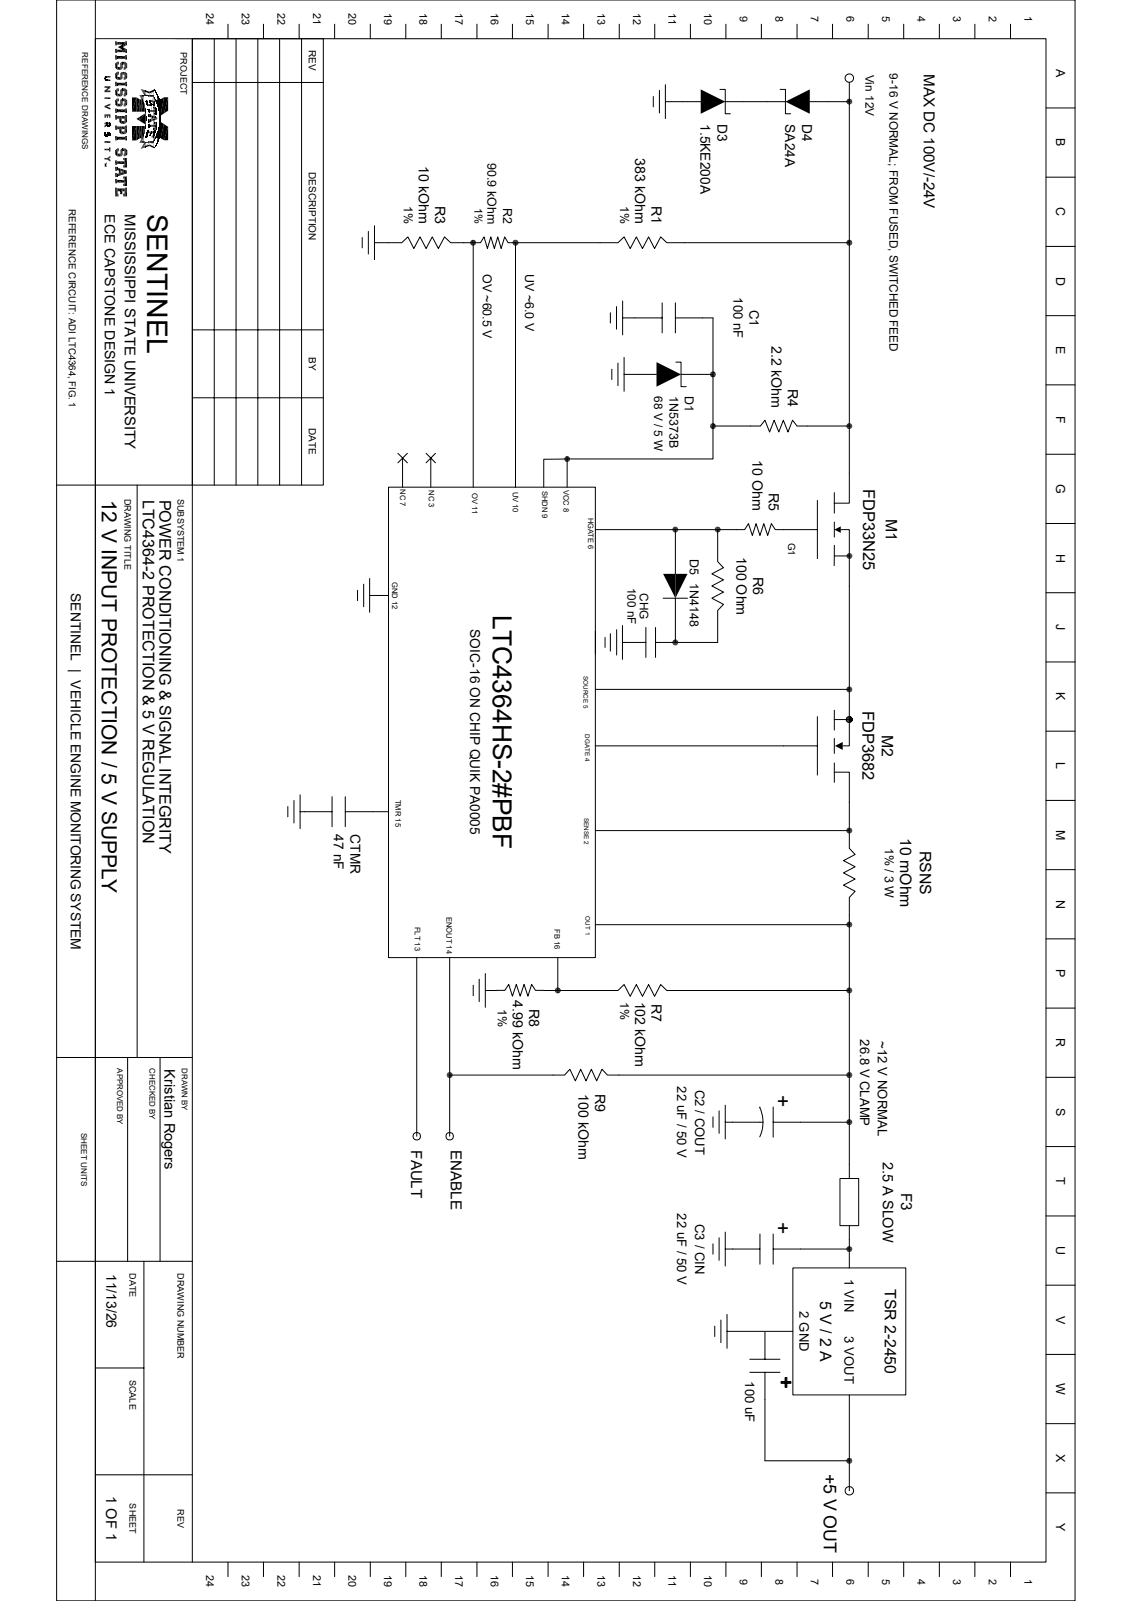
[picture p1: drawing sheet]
<svg xmlns="http://www.w3.org/2000/svg" width="297mm" height="420mm" viewBox="0 0 297 420" stroke-linecap="round" stroke-linejoin="round" font-family="sans-serif">
<defs><g id="words">
<text font-size="7.5" x="38.7" y="56.2" transform="rotate(90 38.7 56.2)">SENTINEL</text>
<text font-size="6.9" x="129.3" y="161.3" transform="rotate(90 129.3 161.3)">LTC4364HS-2#PBF</text>
<g font-size="5.5">
<text x="26.8" y="131.1" transform="rotate(90 26.8 131.1)">12 V INPUT PROTECTION / 5 V SUPPLY</text>
<text x="203.6" y="287.2" transform="rotate(90 203.6 287.2)">+</text>
<text x="203.6" y="320.5" transform="rotate(90 203.6 320.5)">+</text>
</g>
<text font-size="4.7" x="216.1" y="386.5" transform="rotate(90 216.1 386.5)">+5 V OUT</text>
<g font-size="4.3">
<text x="226.4" y="128.3" transform="rotate(90 226.4 128.3)">FDP33N25</text>
<text x="226.3" y="186.6" transform="rotate(90 226.3 186.6)">FDP3682</text>
</g>
<g font-size="4.2">
<text x="37.5" y="131.1" transform="rotate(90 37.5 131.1)">LTC4364-2 PROTECTION &amp; 5 V REGULATION</text>
<text x="41.8" y="131.1" transform="rotate(90 41.8 131.1)">POWER CONDITIONING &amp; SIGNAL INTEGRITY</text>
</g>
<g font-size="4.1">
<text x="232.4" y="136.1" transform="rotate(90 232.4 136.1)">M1</text>
<text x="231.4" y="192.8" transform="rotate(90 231.4 192.8)">M2</text>
<text x="236.2" y="219.9" transform="rotate(90 236.2 219.9)">10 mOhm</text>
<text x="241.3" y="223.2" transform="rotate(90 241.3 223.2)">RSNS</text>
<text x="215.2" y="341.3" transform="rotate(90 215.2 341.3)">5 V / 2 A</text>
<text x="232.2" y="338.1" transform="rotate(90 232.2 338.1)">TSR 2-2450</text>
</g>
<g font-size="4">
<text x="242.4" y="19.5" transform="rotate(90 242.4 19.5)">MAX DC 100V/-24V</text>
<text x="107.9" y="301.7" transform="rotate(90 107.9 301.7)">FAULT</text>
<text x="118.3" y="301.7" transform="rotate(90 118.3 301.7)">ENABLE</text>
<text x="236.5" y="313" transform="rotate(90 236.5 313)">F3</text>
</g>
<g font-size="3.9">
<text x="32.8" y="56.2" transform="rotate(90 32.8 56.2)">MISSISSIPPI STATE UNIVERSITY</text>
<text x="43.2" y="280.5" transform="rotate(90 43.2 280.5)">Kristian Rogers</text>
<text x="27.9" y="392.5" transform="rotate(90 27.9 392.5)">1 OF 1</text>
</g>
<text font-size="3.8" x="231.6" y="304.8" transform="rotate(90 231.6 304.8)">2.5 A SLOW</text>
<g font-size="3.7">
<text x="166.6" y="41.6" transform="rotate(90 166.6 41.6)">383 kOhm</text>
<text x="109.9" y="43.6" transform="rotate(90 109.9 43.6)">10 kOhm</text>
<text x="114.2" y="54" transform="rotate(90 114.2 54)">R3</text>
<text x="170.9" y="54" transform="rotate(90 170.9 54)">R1</text>
<text x="27.5" y="56.2" transform="rotate(90 27.5 56.2)">ECE CAPSTONE DESIGN 1</text>
<text x="202.4" y="90.7" transform="rotate(90 202.4 90.7)">2.2 kOhm</text>
<text x="206.7" y="102.1" transform="rotate(90 206.7 102.1)">R4</text>
<text x="197.4" y="120.7" transform="rotate(90 197.4 120.7)">10 Ohm</text>
<text x="201.8" y="129.2" transform="rotate(90 201.8 129.2)">R5</text>
<text x="193.3" y="146.1" transform="rotate(90 193.3 146.1)">100 Ohm</text>
<text x="197.6" y="151.3" transform="rotate(90 197.6 151.3)">R6</text>
<text x="134.5" y="262.3" transform="rotate(90 134.5 262.3)">4.99 kOhm</text>
<text x="166.6" y="262.7" transform="rotate(90 166.6 262.7)">102 kOhm</text>
<text x="170.9" y="263.3" transform="rotate(90 170.9 263.3)">R7</text>
<text x="138.9" y="264.8" transform="rotate(90 138.9 264.8)">R8</text>
<text x="151.8" y="287" transform="rotate(90 151.8 287)">100 kOhm</text>
<text x="156.1" y="287" transform="rotate(90 156.1 287)">R9</text>
<text x="27.9" y="334.2" transform="rotate(90 27.9 334.2)">11/13/26</text>
</g>
<g font-size="3.6">
<text x="183.8" y="32.6" transform="rotate(90 183.8 32.6)">1.5KE200A</text>
<text x="188.2" y="32.6" transform="rotate(90 188.2 32.6)">D3</text>
<text x="206" y="32.6" transform="rotate(90 206 32.6)">SA24A</text>
<text x="210.4" y="32.6" transform="rotate(90 210.4 32.6)">D4</text>
<text x="18.6" y="155.5" transform="rotate(90 18.6 155.5)">SENTINEL | VEHICLE ENGINE MONITORING SYSTEM</text>
<text x="123.4" y="165" transform="rotate(90 123.4 165)">SOIC-16 ON CHIP QUIK PA0005</text>
<text x="87.6" y="218.9" transform="rotate(90 87.6 218.9)">47 nF</text>
<text x="92" y="218.9" transform="rotate(90 92 218.9)">CTMR</text>
</g>
<g font-size="3.4">
<text x="192.5" y="78" transform="rotate(90 192.5 78)">100 nF</text>
<text x="196.7" y="81.2" transform="rotate(90 196.7 81.2)">C1</text>
<text x="225.7" y="272.6" transform="rotate(90 225.7 272.6)">26.8 V CLAMP</text>
<text x="230.3" y="273.1" transform="rotate(90 230.3 273.1)">~12 V NORMAL</text>
<text x="177.7" y="285" transform="rotate(90 177.7 285)">22 uF / 50 V</text>
<text x="182.4" y="285.8" transform="rotate(90 182.4 285.8)">C2 / COUT</text>
<text x="177.7" y="318.3" transform="rotate(90 177.7 318.3)">22 uF / 50 V</text>
<text x="182.4" y="321.1" transform="rotate(90 182.4 321.1)">C3 / CIN</text>
<text x="221.6" y="335.6" transform="rotate(90 221.6 335.6)">1 VIN</text>
<text x="209.8" y="344" transform="rotate(90 209.8 344)">2 GND</text>
<text x="221.6" y="350.5" transform="rotate(90 221.6 350.5)">3 VOUT</text>
<text x="195.5" y="362.3" transform="rotate(90 195.5 362.3)">100 uF</text>
</g>
<g font-size="3.3">
<text x="277.1" y="18.2" transform="rotate(90 277.1 18.2)">A</text>
<text x="277.1" y="36.3" transform="rotate(90 277.1 36.3)">B</text>
<text x="127.9" y="42.7" transform="rotate(90 127.9 42.7)">90.9 kOhm</text>
<text x="106" y="54" transform="rotate(90 106 54)">1%</text>
<text x="132" y="54.5" transform="rotate(90 132 54.5)">R2</text>
<text x="162.7" y="54" transform="rotate(90 162.7 54)">1%</text>
<text x="277.1" y="54.4" transform="rotate(90 277.1 54.4)">C</text>
<text x="126.7" y="71.8" transform="rotate(90 126.7 71.8)">OV ~60.5 V</text>
<text x="137.8" y="71.8" transform="rotate(90 137.8 71.8)">UV ~6.0 V</text>
<text x="277.1" y="72.6" transform="rotate(90 277.1 72.6)">D</text>
<text x="277.1" y="90.8" transform="rotate(90 277.1 90.8)">E</text>
<text x="175.6" y="103.9" transform="rotate(90 175.6 103.9)">1N5373B</text>
<text x="179.7" y="103.9" transform="rotate(90 179.7 103.9)">D1</text>
<text x="277.1" y="109.1" transform="rotate(90 277.1 109.1)">F</text>
<text x="277.1" y="127" transform="rotate(90 277.1 127)">G</text>
<text x="181" y="146.7" transform="rotate(90 181 146.7)">D5 1N4148</text>
<text x="277.1" y="145.2" transform="rotate(90 277.1 145.2)">H</text>
<text x="277.1" y="163.7" transform="rotate(90 277.1 163.7)">J</text>
<text x="277.1" y="181.7" transform="rotate(90 277.1 181.7)">K</text>
<text x="277.1" y="200" transform="rotate(90 277.1 200)">L</text>
<text x="277.1" y="217.7" transform="rotate(90 277.1 217.7)">M</text>
<text x="232.2" y="222.3" transform="rotate(90 232.2 222.3)">1% / 3 W</text>
<text x="277.1" y="236.1" transform="rotate(90 277.1 236.1)">N</text>
<text x="277.1" y="254.3" transform="rotate(90 277.1 254.3)">P</text>
<text x="162.7" y="262.9" transform="rotate(90 162.7 262.9)">1%</text>
<text x="130.6" y="264.8" transform="rotate(90 130.6 264.8)">1%</text>
<text x="277.1" y="272.4" transform="rotate(90 277.1 272.4)">R</text>
<text x="277.1" y="290.6" transform="rotate(90 277.1 290.6)">S</text>
<text x="277.1" y="308.9" transform="rotate(90 277.1 308.9)">T</text>
<text x="277.1" y="326.9" transform="rotate(90 277.1 326.9)">U</text>
<text x="277.1" y="345.1" transform="rotate(90 277.1 345.1)">V</text>
<text x="277.1" y="362.8" transform="rotate(90 277.1 362.8)">W</text>
<text x="277.1" y="381.5" transform="rotate(90 277.1 381.5)">X</text>
<text x="277.1" y="399.6" transform="rotate(90 277.1 399.6)">Y</text>
</g>
<g font-size="3.1">
<text x="227.1" y="19.6" transform="rotate(90 227.1 19.6)">Vin 12V</text>
<text x="233.3" y="19.3" transform="rotate(90 233.3 19.3)">9-16 V NORMAL; FROM FUSED, SWITCHED FEED</text>
<text x="171.6" y="103.9" transform="rotate(90 171.6 103.9)">68 V / 5 W</text>
<text x="164.7" y="154.2" transform="rotate(90 164.7 154.2)">100 nF</text>
<text x="167.9" y="155.6" transform="rotate(90 167.9 155.6)">CHG</text>
</g>
<text font-size="2.9" x="124.5" y="54.5" transform="rotate(90 124.5 54.5)">1%</text>
<g font-size="2.8">
<text x="54.1" y="3.5" transform="rotate(90 54.1 3.5)">24</text>
<text x="63.5" y="3.5" transform="rotate(90 63.5 3.5)">23</text>
<text x="72.8" y="3.5" transform="rotate(90 72.8 3.5)">22</text>
<text x="82.1" y="3.5" transform="rotate(90 82.1 3.5)">21</text>
<text x="91.4" y="3.5" transform="rotate(90 91.4 3.5)">20</text>
<text x="100.8" y="3.5" transform="rotate(90 100.8 3.5)">19</text>
<text x="110.1" y="3.5" transform="rotate(90 110.1 3.5)">18</text>
<text x="119.5" y="3.5" transform="rotate(90 119.5 3.5)">17</text>
<text x="128.8" y="3.5" transform="rotate(90 128.8 3.5)">16</text>
<text x="138.1" y="3.5" transform="rotate(90 138.1 3.5)">15</text>
<text x="147.4" y="3.5" transform="rotate(90 147.4 3.5)">14</text>
<text x="156.8" y="3.5" transform="rotate(90 156.8 3.5)">13</text>
<text x="166.1" y="3.5" transform="rotate(90 166.1 3.5)">12</text>
<text x="175.4" y="3.5" transform="rotate(90 175.4 3.5)">11</text>
<text x="184.8" y="3.5" transform="rotate(90 184.8 3.5)">10</text>
<text x="194.1" y="4.3" transform="rotate(90 194.1 4.3)">9</text>
<text x="203.5" y="4.3" transform="rotate(90 203.5 4.3)">8</text>
<text x="212.8" y="4.3" transform="rotate(90 212.8 4.3)">7</text>
<text x="222.1" y="4.3" transform="rotate(90 222.1 4.3)">6</text>
<text x="231.4" y="4.3" transform="rotate(90 231.4 4.3)">5</text>
<text x="240.8" y="4.3" transform="rotate(90 240.8 4.3)">4</text>
<text x="250.1" y="4.3" transform="rotate(90 250.1 4.3)">3</text>
<text x="259.4" y="4.3" transform="rotate(90 259.4 4.3)">2</text>
<text x="268.8" y="4.3" transform="rotate(90 268.8 4.3)">1</text>
<text x="54.1" y="413.3" transform="rotate(90 54.1 413.3)">24</text>
<text x="63.5" y="413.3" transform="rotate(90 63.5 413.3)">23</text>
<text x="72.8" y="413.3" transform="rotate(90 72.8 413.3)">22</text>
<text x="82.1" y="413.3" transform="rotate(90 82.1 413.3)">21</text>
<text x="91.4" y="413.3" transform="rotate(90 91.4 413.3)">20</text>
<text x="100.8" y="413.3" transform="rotate(90 100.8 413.3)">19</text>
<text x="110.1" y="413.3" transform="rotate(90 110.1 413.3)">18</text>
<text x="119.5" y="413.3" transform="rotate(90 119.5 413.3)">17</text>
<text x="128.8" y="413.3" transform="rotate(90 128.8 413.3)">16</text>
<text x="138.1" y="413.3" transform="rotate(90 138.1 413.3)">15</text>
<text x="147.4" y="413.3" transform="rotate(90 147.4 413.3)">14</text>
<text x="156.8" y="413.3" transform="rotate(90 156.8 413.3)">13</text>
<text x="166.1" y="413.3" transform="rotate(90 166.1 413.3)">12</text>
<text x="175.4" y="413.3" transform="rotate(90 175.4 413.3)">11</text>
<text x="184.8" y="413.3" transform="rotate(90 184.8 413.3)">10</text>
<text x="194.1" y="414.1" transform="rotate(90 194.1 414.1)">9</text>
<text x="203.5" y="414.1" transform="rotate(90 203.5 414.1)">8</text>
<text x="212.8" y="414.1" transform="rotate(90 212.8 414.1)">7</text>
<text x="222.1" y="414.1" transform="rotate(90 222.1 414.1)">6</text>
<text x="231.4" y="414.1" transform="rotate(90 231.4 414.1)">5</text>
<text x="240.8" y="414.1" transform="rotate(90 240.8 414.1)">4</text>
<text x="250.1" y="414.1" transform="rotate(90 250.1 414.1)">3</text>
<text x="259.4" y="414.1" transform="rotate(90 259.4 414.1)">2</text>
<text x="268.8" y="414.1" transform="rotate(90 268.8 414.1)">1</text>
</g>
<g font-size="2.6">
<text x="81" y="13.2" transform="rotate(90 81 13.2)">REV</text>
<text x="81" y="45.1" transform="rotate(90 81 45.1)">DESCRIPTION</text>
<text x="81" y="93.7" transform="rotate(90 81 93.7)">BY</text>
<text x="81" y="112.3" transform="rotate(90 81 112.3)">DATE</text>
<text x="206.8" y="142.4" transform="rotate(90 206.8 142.4)">G1</text>
</g>
<text font-size="2.5" x="18" y="54.8" transform="rotate(90 18 54.8)">REFERENCE CIRCUIT: ADI LTC4364, FIG. 1</text>
<g font-size="2.4">
<text x="47.3" y="13.7" transform="rotate(90 47.3 13.7)">PROJECT</text>
<text x="32.7" y="130.8" transform="rotate(90 32.7 130.8)">DRAWING TITLE</text>
<text x="46.6" y="130.8" transform="rotate(90 46.6 130.8)">SUBSYSTEM 1</text>
<text x="34" y="333.9" transform="rotate(90 34 333.9)">DATE</text>
<text x="46.6" y="333.9" transform="rotate(90 46.6 333.9)">DRAWING NUMBER</text>
<text x="34" y="361.9" transform="rotate(90 34 361.9)">SCALE</text>
<text x="34" y="394.4" transform="rotate(90 34 394.4)">SHEET</text>
<text x="46.6" y="395.9" transform="rotate(90 46.6 395.9)">REV</text>
</g>
<g font-size="2.1">
<text x="21.6" y="13.7" transform="rotate(90 21.6 13.7)">REFERENCE DRAWINGS</text>
<text x="30.7" y="280.2" transform="rotate(90 30.7 280.2)">APPROVED BY</text>
<text x="39.2" y="280.2" transform="rotate(90 39.2 280.2)">CHECKED BY</text>
<text x="47.7" y="280.2" transform="rotate(90 47.7 280.2)">DRAWN BY</text>
<text x="21.3" y="297.1" transform="rotate(90 21.3 297.1)">SHEET UNITS</text>
</g>
<g font-size="2">
<text x="105" y="128.4" transform="rotate(90 105 128.4)">NC 7</text>
<text x="112.5" y="128.7" transform="rotate(90 112.5 128.7)">NC 3</text>
<text x="123.9" y="129.2" transform="rotate(90 123.9 129.2)">OV 11</text>
<text x="134.6" y="128.9" transform="rotate(90 134.6 128.9)">UV 10</text>
<text x="142.2" y="128.7" transform="rotate(90 142.2 128.7)">SHDN 9</text>
<text x="147.9" y="128.5" transform="rotate(90 147.9 128.5)">VCC 8</text>
<text x="102.9" y="152.7" transform="rotate(90 102.9 152.7)">GND 12</text>
<text x="103.8" y="209.8" transform="rotate(90 103.8 209.8)">TMR 15</text>
<text x="108.8" y="243.1" transform="rotate(90 108.8 243.1)">FLT 13</text>
<text x="117.2" y="240.5" transform="rotate(90 117.2 240.5)">ENOUT 14</text>
<text x="145.5" y="243.8" transform="rotate(90 145.5 243.8)">FB 16</text>
</g>
<text font-size="1.9" x="154.3" y="135.8" transform="rotate(90 154.3 135.8)">HGATE 6</text>
<g font-size="1.7">
<text x="153.1" y="177.3" transform="rotate(90 153.1 177.3)">SOURCE 5</text>
<text x="153.5" y="192.6" transform="rotate(90 153.5 192.6)">DGATE 4</text>
<text x="153.3" y="214.5" transform="rotate(90 153.3 214.5)">SENSE 2</text>
<text x="153.6" y="240.4" transform="rotate(90 153.6 240.4)">OUT 1</text>
</g>
</g></defs>
<g fill="none" stroke="#000" stroke-width=".26">
<path d="M14.9 0h267.2v419.9h-267.2zM25 10.2h249.4v399.6h-249.4zM25 0v419.9M50.5 10.2h34.3v117.1h-34.3zM50.5 10.2v399.6M56.2 10.2v117.1M59.8 6.3v3.9M61.9 10.2v117.1M67.6 10.2v117.1M69.1 6.3v3.9M73.4 10.2v117.1M78.5 6.3v3.9"/>
<path d="M79.1 10.2v117.1M87.8 6.3v3.9M97.2 6.3v3.9M106.5 6.3v3.9M115.8 6.3v3.9M125.1 6.3v3.9M134.5 6.3v3.9M143.8 6.3v3.9M153.1 6.3v3.9M162.5 6.3v3.9M171.8 6.3v3.9M181.1 6.3v3.9"/>
<path d="M190.5 6.3v3.9M199.8 6.3v3.9M209.1 6.3v3.9M218.4 6.3v3.9M227.8 6.3v3.9M237.1 6.3v3.9M246.5 6.3v3.9M255.8 6.3v3.9M265.1 6.3v3.9M50.5 21.6h34.3M274.4 28.3h7.7M274.4 46.5h7.7"/>
<path d="M274.4 64.6h7.7M50.5 86.5h34.3M274.4 82.8h7.7M50.5 104.4h34.3M274.4 101h7.7M274.4 119.2h7.7M36 127.3v150.1M50.5 127.3h-35.6M274.4 137.3h7.7M274.4 155.5h7.7M274.4 173.7h7.7M274.4 191.8h7.7"/>
<path d="M274.4 210h7.7M274.4 228.1h7.7M274.4 246.3h7.7M14.9 277.4h35.6M33.5 277.4v53.5M42 277.4v53.5M274.4 264.5h7.7M274.4 282.6h7.7M274.4 300.8h7.7M274.4 319h7.7M37.8 330.9v78.9M50.5 330.9h-35.6"/>
<path d="M274.4 337.1h7.7M25 358.9h12.8M274.4 355.3h7.7M274.4 373.5h7.7M25 386.9h25.5M274.4 391.6h7.7M59.8 409.8v3.8M69.1 409.8v3.8M78.5 409.8v3.8M87.8 409.8v3.8M97.2 409.8v3.8M106.5 409.8v3.8"/>
<path d="M115.8 409.8v3.8M125.1 409.8v3.8M134.5 409.8v3.8M143.8 409.8v3.8M153.1 409.8v3.8M162.5 409.8v3.8M171.8 409.8v3.8M181.1 409.8v3.8M190.5 409.8v3.8M199.8 409.8v3.8M209.1 409.8v3.8M218.4 409.8v3.8"/>
<path d="M227.8 409.8v3.8M237.1 409.8v3.8M246.5 409.8v3.8M255.8 409.8v3.8M265.1 409.8v3.8"/>
</g>
<g fill="#fff">
<path d="M25.3 10.4h20.7l-20.7 41.6z"/>
<path d="M46 10.4v41.6h-20.7z"/>
</g>
<g fill="#000">
<path d="M27.6 20v1.1zM27.7 20v1.2zM27.8 19.9v.6zM27.8 20v.5zM27.8 20v.6zM27.8 20v1.2zM27.8 19.9v.5zM27.9 19.9v.5zM27.9 19.9l-.1 .5zM27.9 19.9v.4zM28 19.9v.4zM28 19.9l-.1 .4z"/>
<path d="M28.1 19.9v.4zM28.1 19.9l-.1 .4zM28.2 19.9l-.1 .4zM28.2 19.9h.8l-.8 .4zM28.2 20.3l.8-.4v.4zM30.2 10.8h.4l-.4 1.1zM30.6 10.8v1.1h-.4zM30.2 14.5h.4l-.4 1.1zM30.6 14.5v1.1h-.4zM30.2 12.8h.4l-.4 1.1zM30.6 12.8v1.1h-.4zM30.6 14.5v1.1z"/>
<path d="M30.2 16.7l.5-.4-.5 1.5zM30.7 16.3v1.9l-.5-.4zM30.2 19.3l.5-.4-.5 1.5zM30.7 18.9v2l-.5-.5zM30.7 16.3v1.9zM30.6 12.8v1.1zM30.8 13l-.2 .9zM30.6 10.8l.2 .2-.2 .9zM30.8 11l-.2 .9zM30.8 14.7v.8zM30.8 14.7l-.2 .9zM30.8 17.5v.8z"/>
<path d="M30.9 17.6l-.1 .7zM30.8 16.2v.8zM30.9 16.2l-.1 .8zM30.8 18.8v.8zM30.9 18.8l-.1 .8zM30.9 16.2h.3l-.3 .7zM31.2 16.2v.7h-.3zM30.9 18.8h.3l-.3 .8zM31.2 18.8v.8h-.3zM30.9 17.6h.6l-.6 .7zM31.5 17.6v.7h-.6zM31.5 17.6v.7z"/>
<path d="M31.6 17.6l-.1 .7zM31.7 19l-.1 1.9v-1.7zM31.7 19v1.9h-.1zM31.6 16.6l.2-.2-.2 1.9zM31.8 16.4v1.9h-.2zM31.8 19l-.1 1.9zM31.8 16.3v2zM31.8 16.3l.2-.1-.2 2zM32 16.2l-.2 2zM31.8 19l.2-.1-.2 2zM32 18.9v1.8l-.2 .2zM32 18.9v1.8z"/>
<path d="M32.1 18.9l-.1 1.8zM30.9 12.4l1.3-.7v1.3zM32.2 11v2zM30.8 13h1.4l-1.4 .7zM30.8 13.7l1.4-.7v.7zM30.8 11h1.4l-1.4 .7zM30.8 11.7l1.4-.7v.7zM32.2 16.2v.7zM32 16.2h.2l-.2 1.9zM32.2 16.2v1.7l-.2 .2zM32.1 18.9v.7zM32.2 18.9l-.1 .7z"/>
<path d="M32.2 18.9h.4l-.4 .7zM32.6 18.9v.7h-.4zM32.5 17.6h.1l-.1 .7zM32.6 17.6v.7h-.1zM32.2 16.2h.4l-.4 .7zM32.6 16.2v.7h-.4zM32.7 17.5l-.1 .8zM32.6 16.2v.7zM32.7 16.2v.8zM32.6 18.9v.7zM32.7 18.9v.7zM32.2 12.4l.6 .3-.6 1z"/>
<path d="M32.8 12.7v1h-.6zM32.2 11h.6l-.6 1.4zM32.8 11v1.1l-.6 .3zM30.8 14.7h2l-2 .7zM30.8 15.4l2-.7v.7zM32.8 12.7v1zM32.9 12.7v1.2zM32.9 10.8l-.1 1.3zM32.9 14.5l-.1 .9zM32.9 14.5v1.1zM32.9 18.9v2zM32.9 16.3l.4 .3-.4 1.6z"/>
<path d="M33.3 16.6v1.2l-.4 .4zM32.9 12.7l.4 .3-.4 .9zM33.3 13v.9h-.4zM32.9 10.8h.4l-.4 1.2zM33.3 10.8v1l-.4 .2zM32.9 14.5h.4l-.4 1.1zM33.3 14.5v1.1h-.4zM32.9 18.9l.4 .4-.4 1.6zM33.3 19.3v1.2l-.4 .4zM33.3 16.6v1.2zM33.4 16.7l-.1 1.1zM33.3 19.3v1.2z"/>
<path d="M33.4 19.3l-.1 1.2zM27.4 20.4v.3zM27.4 20.3v.4zM27.4 20.3v.5zM27.4 35v.3zM27.4 35.1v.2zM27.5 20.2l-.1 .6zM27.5 20.2v.7zM27.5 34.8v.6zM27.5 34.8v.7zM27.5 34.9v.5zM27.5 34.9l-.1 .4z"/>
<path d="M27.5 20.2v.8zM27.5 34.7v.8zM27.5 34.7v.9zM27.6 20.1l-.1 .9zM27.6 20.1v.9zM27.6 34.7l-.1 .9zM27.6 34.7v.9zM27.6 20v1zM27.6 34.6v1zM27.6 34.7v1zM27.7 35.2v.5zM27.7 34.7v.4z"/>
<path d="M27.7 35.1v.6zM27.7 34.7v1zM27.8 20.7v.5zM27.8 20.6v.6zM27.4 30h.4l-.4 .9zM27.8 30v.9h-.4zM27.8 35.3v.4zM27.8 35.2v.5zM27.8 34.8l-.1 .3zM27.8 35.2l-.1 .5zM27.8 20.8v.4zM27.8 34.8v.2z"/>
<path d="M27.9 20.8v.4zM27.9 20.8l-.1 .4zM27.9 35.3v.5zM27.9 35.3v.4zM27.9 35.3l-.1 .4zM27.9 20.8v.5zM27.9 20.9v.4zM28 20.9v.4zM28 20.9l-.1 .4zM28 35.3v.5zM28 35.3l-.1 .5zM27.4 23.7l.6-.4-.6 .9z"/>
<path d="M28 23.3v.9h-.6zM27.4 27.8l.6-.2-.6 .5zM27.4 28.1l.6-.5v.8zM27.8 30h.2l-.2 .4zM28 30v.4h-.2zM27.4 32.9l.6-.3-.6 .8zM28 32.6v.4l-.6 .4zM27.4 32.2h.6l-.6 .4zM27.4 32.6l.6-.4v.4zM28 35.2v.5zM28 35.2v.6zM28.1 20.9v.4z"/>
<path d="M28.1 20.9l-.1 .4zM28.1 32.2v.8zM28.1 32.2v.9zM28 32.2v.8zM28.1 32.2l-.1 .8zM28.1 35.1l-.1 .6zM28.1 34.9v.8zM28.1 35v.7zM28.2 32.2v1zM28.2 34.9v.8zM28.2 34.9l-.1 .8zM28.2 34.8v.9z"/>
<path d="M28.2 34.8v.8zM28.3 32.8v.5zM28.3 32.7v.6zM28.3 32.6v.7zM28.3 32.2v1.1zM28.3 34.8l-.1 .8zM28.3 32.9v.4zM28.3 34.7v.8zM28.3 34.7v.9zM28 23.7h.4l-.4 .5zM28.4 23.7v.5h-.4zM28 23.3l.4-.3-.4 .7z"/>
<path d="M28.4 23v.5l-.4 .2zM27.4 22.6h1l-1 .4zM27.4 23l1-.4v.4zM28 30h.4l-.4 .9zM28.4 30v.9h-.4zM28.4 32.9v.4zM28.4 32.9l-.1 .4zM28.4 34.7l-.1 .8zM28.4 34.7v.5zM28.4 34.7v.6zM28.4 34.7v.7zM28.5 32.9v.4z"/>
<path d="M28.5 32.9l-.1 .4zM28.5 34.7v.4zM28.4 34.7v.4zM28.5 34.7l-.1 .4zM28.6 32.9v.4zM28.6 32.9l-.1 .4zM28.6 34.7v.4zM28.6 34.7l-.1 .4zM28.4 30h.2l-.2 .4zM28.6 30v.4h-.2zM28.6 32.8v.5zM28.6 35.4v.2z"/>
<path d="M27.4 39h1.2l-1.2 .4zM27.4 39.4l1.2-.4v.4zM28.7 32.2v1.1zM28.7 32.6v.7zM28.7 32.7l-.1 .6zM28.3 32.2h.4l-.4 .4zM28.7 32.2v.4h-.4zM28.7 34.7v.5zM28.7 34.7v.6zM28.7 35.3v.3zM28.7 35.3l-.1 .3zM28.7 34.7v.9z"/>
<path d="M28.7 32.2v1zM28.8 32.2l-.1 1zM28.8 34.8v.8zM28.8 32.2v1zM28.9 32.2l-.1 1zM28.9 34.8v.9zM28.9 32.2v.9zM28.9 34.9v.7zM28.9 34.9v.8zM28.1 20.9h.9l-.9 .4zM28.1 21.3l.9-.4v.4zM28.4 23.7h.6l-.6 .5z"/>
<path d="M28.4 24.2l.6-.5v.5zM28.4 22.6h.6l-.6 .9zM29 22.6v.4l-.6 .5zM27.4 25.6h1.6l-1.6 .4zM27.4 26l1.6-.4v.4zM28 28l1 .3-1 .1zM28 28.4l1-.1v.4zM28 27.6l1-.4-1 .8zM28 28l1-.8v.4zM28.6 30h.4l-.4 .9zM29 30v.9h-.4zM29 32.2v.7z"/>
<path d="M28.9 32.2v.8zM29 32.2l-.1 .8zM29 35v.4zM29 34.9v.6zM29 35v.5zM28.9 34.9v.6zM29 34.9l-.1 .6zM27.4 37h1.6l-1.6 .5zM27.4 37.5l1.6-.5v.5zM28.6 38.7h.4l-.4 1.1zM29 38.7v1.1h-.4zM29 35.1v.2z"/>
<path d="M29 35.1v.3zM30.2 21.5h.4l-.4 1.1zM30.6 21.5v1.1h-.4zM30.2 28.5h.4l-.4 1.1zM30.6 28.5v1.1h-.4zM30.2 35.7h.4l-.4 1.1zM30.6 35.7v1.1h-.4zM30.6 21.5v1.1zM30.6 28.5v1.1zM30.2 30.2h.4l-.4 1.2zM30.6 30.2v1.2h-.4zM30.2 32.9h.4l-.4 1.2z"/>
<path d="M30.6 32.9v1.2h-.4zM30.6 35.7v1.1zM30.7 23.2l-.5 1.6v-1.1zM30.7 23.2v2l-.5-.4zM30.2 26.3l.5-.4-.5 1.5zM30.7 25.9v2l-.5-.5zM30.7 25.9v2zM30.2 39.4l.5-.4-.5 1.5zM30.7 39v2l-.5-.5zM30.8 21.7v.7zM30.8 21.7l-.2 .9zM30.8 28.7v.7z"/>
<path d="M30.8 28.7l-.2 .9zM30.6 30.2v1.2zM30.8 30.4l-.2 1zM30.6 32.9v1.2zM30.8 33.2l-.2 .9zM30.8 35.9v.7zM30.8 35.9l-.2 .9zM30.8 20.1v.8zM30.9 20.2l-.1 .7zM30.8 24.5v.8zM30.9 24.6l-.1 .7zM30.8 23.2v.8z"/>
<path d="M30.9 23.2l-.1 .8zM30.8 27.1v.8zM30.9 27.2l-.1 .7zM30.8 25.9v.7zM30.9 25.9l-.1 .7zM30.9 38.9v.9zM31 38.9l-.1 .9zM30.9 23.2h.3l-.3 .7zM31.2 23.2v.7h-.3zM30.9 25.9h.3l-.3 .6zM31.2 25.9v.6h-.3zM31 38.9h.2l-.2 .8z"/>
<path d="M31.2 38.9v.8h-.2zM30.8 30.4h.5l-.5 .7zM31.3 30.4v.7h-.5zM30.8 33.2h.5l-.5 .7zM31.3 33.2v.7h-.5zM31.3 30.4v1.6zM31.3 33.2v1.5zM31.3 33.2v1.6zM30.9 20.2h.6l-.6 .7zM31.5 20.2v.7h-.6zM30.9 24.6h.6l-.6 .7zM31.5 24.6v.7h-.6z"/>
<path d="M30.9 27.2h.6l-.6 .7zM31.5 27.2v.7h-.6zM31.5 20.2v.7zM31.6 20.2l-.1 .7zM31.5 24.6v.7zM31.6 24.6l-.1 .7zM31.5 27.2v.7zM31.6 27.2l-.1 .7zM31.6 23.6l.2-.2-.2 1.9zM31.8 23.4v1.9h-.2zM31.6 26.2l.2-.2-.2 1.9zM31.8 26v1.9h-.2z"/>
<path d="M31.3 30.4h.5l-.5 1.6zM31.8 30.4v2.1l-.5-.5zM31.3 33.2h.5l-.5 1.6zM31.8 33.2v2l-.5-.4zM31.6 39.3l.2-.1-.2 1.8zM31.8 39.2v1.8h-.2zM31.8 23.4v1.9zM31.8 26v1.9zM31.8 39.1v1.9zM31.8 33.2v2zM31.9 33.2l-.1 2zM31.8 26l.2-.1-.2 2z"/>
<path d="M32 25.9v1.8l-.2 .2zM31.9 31.7v.8zM32 31.7l-.1 .8zM31.9 34.4v.8zM32 34.5l-.1 .7zM31.8 39.1l.2-.2-.2 2zM32 38.9v1.9l-.2 .1zM32.2 23.2v.7zM32 23.2h.2l-.2 1.9zM32.2 23.2v1.7l-.2 .2zM32.2 25.9v.7zM32 25.9h.2l-.2 1.8z"/>
<path d="M32.2 25.9v1.7l-.2 .1zM32.2 38.9v.8zM32 38.9v1.9zM32.2 38.9l-.2 1.9zM32 31.7h.6l-.6 .8zM32.6 31.7v.8h-.6zM32 34.5h.6l-.6 .7zM32.6 34.5v.7h-.6zM32.5 20.2h.1l-.1 .7zM32.6 20.2v.7h-.1zM32.5 24.6h.1l-.1 .7zM32.6 24.6v.7h-.1z"/>
<path d="M32.2 23.2h.4l-.4 .7zM32.6 23.2v.7h-.4zM32.5 27.2h.1l-.1 .7zM32.6 27.2v.7h-.1zM32.2 25.9h.4l-.4 .6zM32.6 25.9v.6h-.4zM32.2 38.9h.4l-.4 .7zM32.6 38.9v.7h-.4zM32.7 20.1l-.1 .8zM32.7 24.5l-.1 .8zM32.6 23.2v.7zM32.7 23.2v.8z"/>
<path d="M32.7 27.1l-.1 .8zM32.6 25.9v.6zM32.7 25.9v.7zM32.7 31.7l-.1 .8zM31.9 30.4h.8l-.8 .7zM31.9 31.1l.8-.7v.7zM32.6 34.5v.7zM32.7 34.4l-.1 .8zM31.9 33.2h.8l-.8 .7zM31.9 33.9l.8-.7v.7zM32.6 38.9v.7zM32.7 38.9v.8z"/>
<path d="M30.8 21.7h2l-2 .7zM30.8 22.4l2-.7v.7zM30.8 28.7h2l-2 .7zM30.8 29.4l2-.7v.7zM32.7 33.2v2zM32.8 33.2l-.1 2zM30.8 35.9h2l-2 .7zM30.8 36.6l2-.7v.7zM32.9 21.5l-.1 .9zM32.9 21.5v1.1zM32.9 25.9v2zM32.9 28.5l-.1 .9z"/>
<path d="M32.9 28.5v1.1zM32.9 35.7l-.1 .9zM32.9 35.7v1.1zM32.9 21.5h.4l-.4 1.1zM33.3 21.5v1.1h-.4zM32.9 23.2l.4 .4-.4 1.6zM33.3 23.6v1.2l-.4 .4zM32.9 25.9l.4 .4-.4 1.6zM33.3 26.3v1.2l-.4 .4zM32.9 28.5h.4l-.4 1.1zM33.3 28.5v1.1h-.4zM32.9 35.7h.4l-.4 1.1z"/>
<path d="M33.3 35.7v1.1h-.4zM33.3 23.6v1.2zM33.4 23.7l-.1 1.1zM33.3 26.3v1.2zM33.4 26.3l-.1 1.2zM32.9 38.9l.5 .5-.5 1.5zM33.4 39.4v1.2l-.5 .3zM33.4 39.4v1.2zM33.4 39.5v1.1zM34.6 33.1h1.2l-1.2 3.7zM35.8 33.1v3.7h-1.2zM34.6 25.6h1.2l-1.2 3.7z"/>
<path d="M35.8 25.6v3.7h-1.2zM35.8 31.2l.8-.5v1zM36.7 37.3l-.1 .2zM36.7 24.9v.2zM35.8 33.1h.9l-.9 3.7zM36.7 33.1v3.2l-.9 .5zM35.8 25.6l.9 .5-.9 3.2zM36.7 26.1v3.2h-.9zM36.7 37.2v.3zM36.7 24.9v.3zM36.8 37.1l-.1 .4zM36.8 24.9v.4z"/>
<path d="M36.8 37v.5zM36.8 24.9v.5zM36.9 36.9l-.1 .6zM36.9 24.9v.5zM36.9 36.8v.7zM36.9 24.9v.6zM37 36.7l-.1 .8zM37 24.9v.8zM37 36.7v.8zM37 36.6v.9zM37 24.9v.9zM37 38.8v.2z"/>
<path d="M37 23.4v.1zM37.1 36.4l-.1 1.1zM37.1 24.9v1zM37.1 36.4v1.1zM37.1 24.9v1.1zM37.1 38.7l-.1 .3zM37.1 23.4v.2zM37.2 36.3l-.1 1.2zM37.2 24.9v1.2zM37.2 38.7l-.1 .3zM37.2 23.4v.3zM36.7 33.1h.5l-.5 3.2z"/>
<path d="M37.2 33.1v3.2h-.5zM36.7 26.1h.5l-.5 3.2zM37.2 26.1v3.2h-.5zM37.2 38.6v.3zM37.2 23.5v.3zM37.3 38.4l-.1 .5zM37.3 23.5v.4zM37.3 38.4v.5zM37.3 23.5v.5zM37.4 38.3l-.1 .6zM37.4 23.5v.6zM37.5 38.2l-.1 .7z"/>
<path d="M37.5 23.5v.7zM37.5 38.1v.8zM37.5 23.5v.8zM37.5 38v.9zM37.5 23.5v.9zM37.6 37.9l-.1 .9zM37.6 23.6v.9zM37.7 37.8l-.1 1zM37.7 23.6v1zM37.7 37.7v1.1zM37.7 23.6v1.1zM37.8 37.6l-.1 1.2z"/>
<path d="M37.8 23.6v1.2zM37.8 37.5v1.3zM37.8 37.5v1.2zM37.8 23.6v1.3zM37.2 33.1h.6l-.6 4.4zM37.8 33.1v4.4h-.6zM37.2 24.9h.6l-.6 4.4zM37.8 24.9v4.4h-.6zM36.6 30.7l1.5-1-1.5 2zM38.1 29.7v2.9l-1.5-.9zM38.1 23.7l1.1 .3-1.1 14.7zM39.2 24v14.3l-1.1 .4z"/>
<path d="M39.2 24l1.3-.5-1.3 14.8zM40.5 23.5v15.4l-1.3-.6zM42 30.9v.3zM42 31v.2zM42 30.8v.5zM42 30.9v.4zM42 30.7v.7zM42 30.8v.6zM42 30.6v.9zM42 30.7v.8zM42 30.5v1.1zM42 30.6v1z"/>
<path d="M42 30.5v1.2zM42 30.4v1.4zM42 30.5v1.3zM42 30.4v1.5zM42.1 32l.9 .6-.9 3.6zM43 32.6v4.2l-.9-.6zM42.1 26.1l.9-.6-.9 4.9zM43 25.5v4.3l-.9 .6zM43 32.6l1.1 .7-1.1 3.5zM44.1 33.3v3.5h-1.1zM43 25.5h1.1l-1.1 4.3zM44.1 25.5v3.5l-1.1 .8z"/>
<path d="M27.4 43.4h.2zM27.6 43.4v.2h-.2zM27.6 43.5v.1zM27.7 43.3l-.1 .2zM27.7 43.5v.1zM27.8 43.1v.2zM27.8 43.5l-.1 .1zM27.4 43.7h.4zM27.4 43.8l.4-.1zM27.4 43.1h.4l-.4 .2zM27.4 43.3l.4-.2v.2zM27.8 43.3v.1z"/>
<path d="M27.8 43.2v.1zM27.8 43.5v.1zM27.9 43.2l-.1 .1zM27.9 43.2v.1zM27.9 43.6v.1zM27.4 42.8h.5zM27.4 42.9l.5-.1zM27.9 43.2v.2zM28 43.2l-.1 .2zM27.9 43.6v.2zM28 43.6l-.1 .2zM27.9 42.6v.5z"/>
<path d="M28 42.6l-.1 .5zM27.4 41.4h.8l-.8 .4zM27.4 41.8l.8-.4v.4zM28.2 41.4l.3-.2-.3 .6zM28.5 41.2v.9l-.3-.3zM28.5 41.7l.5 .2-.5 .2zM28.5 42.1l.5-.2v.5zM28.5 41.2l.5-.3-.5 .8zM29 40.9v.5l-.5 .3zM30.2 45.4h.4l-.4 1zM30.6 45.4v1h-.4zM30.2 43.8h.4l-.4 1z"/>
<path d="M30.6 43.8v1h-.4zM30.2 42.1h.4l-.4 1.1zM30.6 42.1v1.1h-.4zM30.6 45.4v1zM30.6 43.8v1zM30.2 46.9h.4l-.4 1.2zM30.6 46.9v1.2h-.4zM30.6 42.1v1.1zM30.8 42.3l-.2 .9zM30.8 45.6v.7zM30.8 44v.6zM30.8 45.6l-.2 .8z"/>
<path d="M30.8 44l-.2 .8zM30.6 46.9v1.2zM30.8 47.2l-.2 .9zM30.9 40.2v.8zM31 40.3l-.1 .7zM30.9 50.8h.2l-.2 .7zM31.1 50.8v.7h-.2zM30.8 45.6l.4-.1-.4 .7zM31.2 45.5v.6l-.4 .1zM30.8 44l.4 .1-.4 .5zM31.2 44.1v.6l-.4-.1zM30.9 49.4h.6l-.6 .8z"/>
<path d="M31.5 49.4v.8h-.6zM31 40.3h.6l-.6 .7zM31.6 40.3v.7h-.6zM31.6 40.3v.7zM31.2 44.1l.5 .2-.5 1.8zM31.7 44.3v1.7l-.5 .1zM31.5 49.4h.6l-.6 1.5zM32.1 49.4v1.5h-.6zM31.7 45.3l.7-.2-.7 .9zM32.4 45.1v.7l-.7 .2zM31.7 44.3l.7 .2-.7 .4zM31.7 44.9l.7-.4v.6z"/>
<path d="M32.5 40.3h.1l-.1 .7zM32.6 40.3v.7h-.1zM32.7 40.2l-.1 .8zM32.3 43.3h.4l-.4 .6zM32.7 43.3v.6h-.4zM32.3 41.4h.4l-.4 .6zM32.7 41.4v.6h-.4zM30.8 42.3h1.9l-1.9 .7zM30.8 43l1.9-.7v.7zM32.3 48.2h.4l-.4 .6zM32.7 48.2v.6h-.4zM32.3 46.3h.4l-.4 .6z"/>
<path d="M32.7 46.3v.6h-.4zM30.8 47.2h1.9l-1.9 .7zM30.8 47.9l1.9-.7v.7zM32.3 50.8h.4l-.4 .7zM32.7 50.8v.7h-.4zM32.1 49.4h.6l-.6 .8zM32.7 49.4v.8h-.6zM32.4 44.5l.8 .2-.8 1.1zM33.2 44.7v.8l-.8 .3zM32.7 41.4h.6l-.6 2.5zM33.3 41.4v2.5h-.6zM33.2 44.7v.8z"/>
<path d="M33.3 44.8l-.1 .7zM32.7 46.3h.6l-.6 2.5zM33.3 46.3v2.5h-.6z"/>
</g>
<g fill="none" stroke="#000" stroke-width=".26">
<path d="M30.7 16.2v2M30.7 18.8v2.1M30.8 16.2v2.1M30.8 18.8v2.1M32.2 11v2.7M32.7 16.2v2.1M32.7 18.9v2M32.8 18.9v2M32.9 16.2v2.1M30.7 23.2v2.1M30.7 25.9v2M30.8 23.2v2.1"/>
<path d="M30.8 25.9v2M30.8 38.9v2.1M31.9 30.4v2.1M31.9 23.2v2M32.7 30.4v2.1M32.7 23.2v2.1M32.7 25.9v2M32.7 38.9v2.1M32.8 23.2v2.1M32.8 25.9v2M32.8 30.3v2.2M32.8 33v2.2"/>
<path d="M32.9 38.9v2.1M32.9 23.2v2.1M32.9 25.9v2M32.9 30.2v2.2M32.9 32.9v2.2M38 23.6v5.7M38 33.1v5.6M38.1 23.7v6M38.1 32.6v6.1M40.5 23.5v15.4M40.6 23.6v15.2M40.6 23.7v15"/>
<path d="M40.7 23.7v14.9M40.8 23.9v14.5M40.9 24v14.4M40.9 24.1v14.2M41 24.3v13.8M41 24.4v13.6M41.1 24.5v13.4M41.2 24.6v13.2M41.3 24.8v12.8M41.3 24.8v12.7M41.4 24.9v12.5M41.4 25.1v12.2"/>
<path d="M41.5 25.3v11.8M41.6 25.4v11.5M41.6 25.6v11.2M41.7 25.8v10.8M41.8 25.9v10.6M41.9 26.1v10.1M42 26.1v4.3M42 31.9v4.3M42.1 26.1v4.3M42.1 31.9v4.3M30.7 49.2v2.3M30.8 49.4v2.1"/>
<path d="M32.7 49.4v2.1M32.8 49.2v2.3"/>
</g>
<path d="M33.1 30.2v2.1M33.1 32.9v2.2M30.4 49.2v2.3M33.1 49.2v2.3" fill="none" stroke="#000" stroke-width=".42"/>
<g fill="#fff">
<path d="M41.3 25.9v.2z"/>
<path d="M41.3 25.8v.3z"/>
<path d="M41.2 25.7v.4z"/>
<path d="M41.3 25.8l-.1 .3z"/>
<path d="M41.2 25.6v.5z"/>
<path d="M41.1 25.5v.6z"/>
<path d="M41.2 25.6l-.1 .5z"/>
<path d="M41.1 25.4v.7z"/>
<path d="M41.1 25.3v.8z"/>
<path d="M41 25.2v.9z"/>
<path d="M41.1 25.3l-.1 .8z"/>
<path d="M41 25.1v1z"/>
<path d="M41 25.1v.9z"/>
<path d="M40.9 25v1z"/>
<path d="M40.9 24.9v1z"/>
<path d="M40.9 24.8v1z"/>
<path d="M40.8 24.8v.9z"/>
<path d="M40.8 24.7v1z"/>
<path d="M40.7 24.6v1z"/>
<path d="M40.7 24.6v.9z"/>
<path d="M40.7 24.6v.8z"/>
<path d="M40.6 24.5v.9z"/>
<path d="M40.6 24.5v.8z"/>
<path d="M40.6 24.4v.8z"/>
<path d="M40.6 24.3v.9z"/>
<path d="M40.5 24.3v.8z"/>
<path d="M40.5 24.2v.9z"/>
<path d="M40.5 24.2v.8z"/>
<path d="M40.4 24.1v.8z"/>
<path d="M40.3 24v.9z"/>
<path d="M40.4 24.1l-.1 .8z"/>
<path d="M39.2 24.5l1.1-.5-1.1 .9z"/>
<path d="M39.2 24.9l1.1-.9v.9z"/>
<path d="M38.3 24.2l.9 .3-.9 .4z"/>
<path d="M38.3 24.9l.9-.4v.4z"/>
<path d="M38.2 24.2v.6z"/>
<path d="M38.3 24.2v.7z"/>
<path d="M38.1 24.2v.6z"/>
<path d="M38.1 24.1v.6z"/>
<path d="M38.1 24.1v.5z"/>
<path d="M38 24.1v.4z"/>
<path d="M38 24.1v.3z"/>
<path d="M37.9 24.1v.2z"/>
<path d="M37.9 24v.2z"/>
<path d="M41.6 31.1v.2z"/>
<path d="M41.6 31v.4z"/>
<path d="M41.6 31.1v.3z"/>
<path d="M41.6 30.9v.6z"/>
<path d="M41.6 31v.5z"/>
<path d="M41.6 30.8v.8z"/>
<path d="M41.6 30.9v.7z"/>
<path d="M41.6 30.7v1z"/>
<path d="M41.6 30.8v.9z"/>
<path d="M41.6 30.6v1.2z"/>
<path d="M41.6 30.7v1.1z"/>
<path d="M41.6 30.5v1.5z"/>
<path d="M41.6 30.6v1.4z"/>
<path d="M41.6 30.4v1.6z"/>
<path d="M41.6 30.3v1.9z"/>
<path d="M41.6 30.4v1.8z"/>
<path d="M41.6 30.1v2.2z"/>
<path d="M41.6 30.3v2z"/>
<path d="M41.6 30v2.4z"/>
<path d="M41.6 30.1v2.3z"/>
<path d="M41.6 29.9v2.6z"/>
<path d="M41.6 30v2.5z"/>
<path d="M41.5 29.8v2.8z"/>
<path d="M41.6 29.9l-.1 2.7z"/>
<path d="M41.5 29.7v3z"/>
<path d="M41.5 29.8v2.9z"/>
<path d="M41.5 29.6v3.2z"/>
<path d="M41.5 29.7v3.1z"/>
<path d="M41.5 29.5v3.4z"/>
<path d="M41.5 29.6v3.3z"/>
<path d="M41.5 29.4v3.6z"/>
<path d="M41.5 29.5v3.5z"/>
<path d="M41.5 29.3v3.8z"/>
<path d="M41.5 29.4v3.7z"/>
<path d="M41.4 29.2v4z"/>
<path d="M41.5 29.3l-.1 3.9z"/>
<path d="M41.4 29.1v4.2z"/>
<path d="M41.4 29.2v4.1z"/>
<path d="M41.4 29v4.4z"/>
<path d="M41.4 29.1v4.3z"/>
<path d="M41.4 28.9v4.6z"/>
<path d="M41.4 29v4.5z"/>
<path d="M41.4 28.7v5z"/>
<path d="M41.4 28.9v4.8z"/>
<path d="M41.3 28.5v5.4z"/>
<path d="M41.4 28.7l-.1 5.2z"/>
<path d="M41.3 28.4v5.6z"/>
<path d="M41.3 28.5v5.5z"/>
<path d="M41.3 28.3v5.8z"/>
<path d="M41.3 28.4v5.7z"/>
<path d="M41.2 28.2v6z"/>
<path d="M41.3 28.3l-.1 5.9z"/>
<path d="M41.2 28.1v6.2z"/>
<path d="M41.2 28.2v6.1z"/>
<path d="M41.2 28v6.4z"/>
<path d="M41.2 28.1v6.3z"/>
<path d="M41.1 27.9v6.6z"/>
<path d="M41.2 28l-.1 6.5z"/>
<path d="M41.1 27.8v6.8z"/>
<path d="M41.1 27.9v6.7z"/>
<path d="M41.1 27.7v7z"/>
<path d="M41.1 27.8v6.9z"/>
<path d="M41.1 27.6v7.2z"/>
<path d="M41.1 27.7v7.1z"/>
<path d="M41.1 27.5v7.4z"/>
<path d="M41.1 27.6v7.3z"/>
<path d="M41 27.4v7.6z"/>
<path d="M41.1 27.5l-.1 7.5z"/>
<path d="M41 27.3v7.8z"/>
<path d="M41 27.4v7.7z"/>
<path d="M40.9 27.2v8z"/>
<path d="M41 27.3l-.1 7.9z"/>
<path d="M40.9 27.1v8.2z"/>
<path d="M40.9 27.2v8.1z"/>
<path d="M40.9 27v8.4z"/>
<path d="M40.9 27.1v8.3z"/>
<path d="M40.9 26.8v8.8z"/>
<path d="M40.9 27v8.6z"/>
<path d="M40.8 26.8v8.8z"/>
<path d="M40.9 26.8l-.1 8.8z"/>
<path d="M40.8 26.7v9.1z"/>
<path d="M40.8 26.8v9z"/>
<path d="M40.7 26.5v9.4z"/>
<path d="M40.8 26.7l-.1 9.2z"/>
<path d="M40.6 26.3v9.8z"/>
<path d="M40.7 26.5l-.1 9.6z"/>
<path d="M40.6 26.2v10z"/>
<path d="M40.6 26.3v9.9z"/>
<path d="M40.5 26v10.4z"/>
<path d="M40.6 26.2l-.1 10.2z"/>
<path d="M40.4 25.9v10.7z"/>
<path d="M40.5 26l-.1 10.6z"/>
<path d="M40.4 25.7v11z"/>
<path d="M40.4 25.9v10.8z"/>
<path d="M40.3 25.7v11z"/>
<path d="M40.4 25.7l-.1 11z"/>
<path d="M40.3 25.6v11.2z"/>
<path d="M40.3 25.7v11.1z"/>
<path d="M40.2 25.4v11.6z"/>
<path d="M40.3 25.6l-.1 11.4z"/>
<path d="M38.6 25.4h1.6l-1.6 11.6z"/>
<path d="M40.2 25.4v11.6h-1.6z"/>
<path d="M38.6 31.2v5.8z"/>
<path d="M38.6 25.4v5.7z"/>
<path d="M38.6 25.4v5.8z"/>
<path d="M38.6 31.3v5.7z"/>
<path d="M38.6 25.4v5.6z"/>
<path d="M38.6 31.4v5.6z"/>
<path d="M38.6 25.4v5.5z"/>
<path d="M38.6 31.5v5.5z"/>
<path d="M38.6 25.4v5.4z"/>
<path d="M38.6 31.6v5.4z"/>
<path d="M38.6 25.4v5.3z"/>
<path d="M38.6 31.7v5.3z"/>
<path d="M38.6 25.4v5.2z"/>
<path d="M38.6 31.8v5.2z"/>
<path d="M38.6 25.4v5.1z"/>
<path d="M38.6 32v5z"/>
<path d="M38.6 25.4v5z"/>
<path d="M38.6 25.4v4.9z"/>
<path d="M38.6 32.2v4.8z"/>
<path d="M38.6 25.4v4.7z"/>
<path d="M38.6 32.3l-.1 4.7z"/>
<path d="M38.5 25.4v4.6z"/>
<path d="M38.5 32.4v4.6z"/>
<path d="M38.5 25.4v4.5z"/>
<path d="M38.5 32.5v4.5z"/>
<path d="M38.5 25.4v4.4z"/>
<path d="M38.5 32.6v4.4z"/>
<path d="M38.5 25.4v4.3z"/>
<path d="M38.5 32.7v4.3z"/>
<path d="M38.5 25.4v4.2z"/>
<path d="M38.5 32.8v4.2z"/>
<path d="M38.5 25.4v4.1z"/>
<path d="M38.5 32.9v4.1z"/>
<path d="M38.5 25.4v4z"/>
<path d="M38.5 33l-.1 4z"/>
<path d="M38.4 25.4v3.9z"/>
<path d="M38.4 33.1v3.9z"/>
<path d="M38.4 25.4v3.8z"/>
<path d="M38.4 33.2v3.8z"/>
<path d="M38.4 25.4v3.7z"/>
<path d="M38.4 33.4v3.6z"/>
<path d="M38.4 25.4v3.6z"/>
<path d="M38.4 25.4v3.5z"/>
<path d="M38.4 33.6v3.4z"/>
<path d="M38.4 25.4v3.3z"/>
<path d="M38.4 33.7v3.3z"/>
<path d="M38.4 33.8l-.1 3.2z"/>
<path d="M38.3 25.4v3.1z"/>
<path d="M38.3 33.9v3.1z"/>
<path d="M38.3 25.4v3z"/>
<path d="M38.3 34v3z"/>
<path d="M38.3 25.4v2.9z"/>
<path d="M38.3 34.1l-.1 2.9z"/>
<path d="M38.2 25.4v2.8z"/>
<path d="M38.2 34.2v2.8z"/>
<path d="M38.2 25.4v2.7z"/>
<path d="M38.2 34.3v2.7z"/>
<path d="M38.2 25.4v2.6z"/>
<path d="M38.2 34.4l-.1 2.6z"/>
<path d="M38.1 25.4v2.5z"/>
<path d="M38.1 34.5v2.5z"/>
<path d="M38.1 25.4v2.4z"/>
<path d="M38.1 34.6v2.4z"/>
<path d="M38.1 25.4v2.3z"/>
<path d="M38.1 34.7v2.3z"/>
<path d="M38.1 25.4v2.2z"/>
<path d="M38.1 34.8v2.2z"/>
<path d="M38.1 25.4v2.1z"/>
<path d="M38.1 34.9l-.1 2.1z"/>
<path d="M38 25.4v2z"/>
<path d="M38 35.1v1.9z"/>
<path d="M38 25.4v1.9z"/>
<path d="M38 35.1l-.1 1.9z"/>
<path d="M37.9 25.4v1.8z"/>
<path d="M37.9 35.2v1.8z"/>
<path d="M37.9 25.4v1.7z"/>
<path d="M37.9 35.3v1.7z"/>
<path d="M37.9 25.4v1.6z"/>
<path d="M37.9 35.4l-.1 1.6z"/>
<path d="M37.8 25.4v1.4z"/>
<path d="M37.8 35.6v1.4z"/>
<path d="M37.8 25.4v1.3z"/>
<path d="M37.8 35.8l-.1 1.2z"/>
<path d="M37.7 25.4v1.1z"/>
<path d="M37.7 35.9v1.1z"/>
<path d="M37.7 35.9l-.1 1.1z"/>
<path d="M37.6 25.4v.9z"/>
<path d="M37.6 36.1v.9z"/>
<path d="M37.6 25.4v.8z"/>
<path d="M37.6 36.2l-.1 .8z"/>
<path d="M37.5 25.4v.8z"/>
<path d="M37.5 36.3v.7z"/>
<path d="M37.5 25.4v.6z"/>
<path d="M37.5 36.4v.6z"/>
<path d="M37.5 36.4l-.1 .6z"/>
<path d="M37.4 25.4v.5z"/>
<path d="M37.4 36.6v.4z"/>
<path d="M37.4 25.4v.3z"/>
<path d="M37.4 36.7l-.1 .3z"/>
<path d="M37.3 25.4v.3z"/>
<path d="M37.3 36.7v.3z"/>
<path d="M37.3 25.4v.2z"/>
<path d="M37.3 36.8v.2z"/>
<path d="M41.4 36.3v.1z"/>
<path d="M41.3 36.3v.2z"/>
<path d="M41.4 36.3l-.1 .2z"/>
<path d="M41.3 36.3v.3z"/>
<path d="M41.2 36.3v.4z"/>
<path d="M41.3 36.3l-.1 .4z"/>
<path d="M41.2 36.3v.5z"/>
<path d="M41.1 36.3v.6z"/>
<path d="M41.2 36.3l-.1 .6z"/>
<path d="M41.1 36.3v.7z"/>
<path d="M41.1 36.3v.8z"/>
<path d="M41 36.3v.9z"/>
<path d="M41.1 36.3l-.1 .9z"/>
<path d="M41 36.3v1z"/>
<path d="M41 36.4l-.1 1z"/>
<path d="M40.9 36.4v1z"/>
<path d="M40.9 36.4v1.1z"/>
<path d="M40.9 36.5v1z"/>
<path d="M40.9 36.5v1.1z"/>
<path d="M40.9 36.6l-.1 1z"/>
<path d="M40.8 36.7v1z"/>
<path d="M40.8 36.7l-.1 1.1z"/>
<path d="M40.7 36.8v1z"/>
<path d="M40.7 36.9v.9z"/>
<path d="M40.7 37v.9z"/>
<path d="M40.7 37l-.1 .9z"/>
<path d="M40.6 37v1z"/>
<path d="M40.6 37.1v1z"/>
<path d="M40.6 37.2v.9z"/>
<path d="M40.6 37.2l-.1 .9z"/>
<path d="M40.5 37.3v.8z"/>
<path d="M40.5 37.3v.9z"/>
<path d="M40.5 37.3v1z"/>
<path d="M40.5 37.4l-.1 .9z"/>
<path d="M40.4 37.5v.9z"/>
<path d="M40.3 37.5v.9z"/>
<path d="M40.4 37.5l-.1 .9z"/>
<path d="M39.2 37.5h1.1l-1.1 .4z"/>
<path d="M39.2 37.9l1.1-.4v.9z"/>
<path d="M38.2 37.5h1l-1 .7z"/>
<path d="M38.2 38.2l1-.7v.4z"/>
<path d="M38.2 37.5v.7z"/>
<path d="M38.2 37.5l-.1 .8z"/>
<path d="M38.1 37.6v.7z"/>
<path d="M38.1 37.7v.6z"/>
<path d="M38.1 37.8l-.1 .5z"/>
<path d="M38 37.9v.4z"/>
<path d="M38 38l-.1 .3z"/>
<path d="M37.9 38.1l-.1 .3z"/>
<path d="M37.8 38.2v.2z"/>
</g>
<g fill="#000">
<path d="M38.2 35.7v.3zM38.2 35.8l-.1 .2zM38.2 26.5v.2zM38.2 35.6v.4zM38.3 35.5l-.1 .5zM38.3 26.5v.3zM38.3 26.4v.5zM38.3 26.4v.6zM38.3 35.4v.6zM38.3 26.4v.4zM38.4 26.3v.7zM38.4 26.3v.8z"/>
<path d="M38.4 26.3l-.1 .7zM38.4 35.3l-.1 .7zM38.4 26.3v.9zM38.4 35.2v.8zM38.4 26.3v1zM38.4 35.1v.9zM38.5 26.3v1zM38.5 26.3v1.1zM38.5 34.9v1.1zM38.5 35l-.1 1zM38.5 34.8v1.2zM38.6 34.6v1.4z"/>
<path d="M38.6 34.7l-.1 1.3zM38.6 26.3v1.2zM38.6 34.5v1.5zM38.6 26.8v.8zM38.6 26.7v.8zM38.6 26.3v.4zM38.7 35.6v.4zM38.7 34.3v1.2zM38.6 35.6v.4zM38.7 35.6l-.1 .4zM38.7 34.4l-.1 1.2zM38.7 26.9l-.1 .7z"/>
<path d="M38.7 26.3l-.1 .4zM38.7 26.3v.4zM38.7 26.4v.3zM38.7 26.9v.7zM38.7 27v.6zM38.7 35.6v.3zM38.7 35.6v.2zM38.7 26.5v.2zM38.7 27.1v.5zM38.8 27.3v.4zM38.8 26.5l-.1 .2zM38.8 26.5v.2z"/>
<path d="M38.7 34.3h.1l-.1 1.1zM38.8 34.3l-.1 1.1zM38.9 28.7v.2zM38.9 28.7v.3zM38.9 28.7v.5zM38.9 28.7v.6zM38.9 33v.4zM38.9 28.7v.4zM38.9 33.1v.3zM38.9 33.2v.2zM38.9 32.7v.7zM38.9 32.8v.6z"/>
<path d="M38.9 28.7v.7zM38.9 28.7v.8zM38.9 32.9v.5zM38.9 27.3v.5zM39 29.9v.3zM39 34.5v.4zM39 34.3v.2zM39 32.6l-.1 .8zM38.8 34.3h.2l-.2 .6zM39 34.3v.6h-.2zM39 31.3v.8zM39 31.4v.7z"/>
<path d="M39 31.5v.6zM39 29.9v.7zM39 29.9v.8zM39 31.6v.5zM39 29.9v.6zM39 31.7v.4zM39 31.8v.3zM39 29.9v.5zM39 31.9v.2zM39 29.9v.4zM39 34.3v.1zM39.1 34.5l-.1 .4z"/>
<path d="M39.1 34.5v.4zM39.2 34.5l-.1 .4zM39.2 28.7v.8zM39.2 28.9v.6zM38.9 28.7h.3l-.3 .8zM39.2 28.7v.8h-.3zM39.2 32.6v.6zM39.2 32.6v.7zM39.2 32.6v.8zM39.2 26.4v.2zM39.2 26.4v.3zM39 32.6h.2l-.2 .8z"/>
<path d="M39.2 32.6v.8h-.2zM39.3 28.9v.4zM39.3 29.3v.2zM39.3 26.3v.5zM39.3 26.3v.7zM39.3 28.9l-.1 .6zM39.3 26.3l-.1 .4zM39.3 35.3l-.1 .3zM39.2 34.5v.4zM39.3 34.5l-.1 .4zM39.3 35.2v.4zM39.3 32.6l-.1 .6z"/>
<path d="M39.4 31.3v.8zM39.4 29.9v.8zM39.4 30.1v.6zM39.4 35v.6zM39.4 26.3v.8zM39.4 26.3v.9zM39.3 32.6v.2zM39.4 32.8v.4zM39.3 32.8v.4zM39.4 32.8l-.1 .4zM39.4 35.1l-.1 .5zM39 31.3h.4l-.4 .8z"/>
<path d="M39.4 31.3v.8h-.4zM39 29.9h.4l-.4 .8zM39.4 29.9v.8h-.4zM39.4 31.3v.6zM39.4 31.3v.7zM39.4 26.3v1zM39.4 34.9v.7zM39.4 28.9l-.1 .4zM39.3 34.5v.4zM39.4 34.5l-.1 .4zM39.5 26.3v1zM39.5 31.5l-.1 .4z"/>
<path d="M39.4 30.1v.4zM39.5 30.1l-.1 .4zM39.4 34.5v1.1zM39.5 34.5l-.1 1.1zM38.9 27.3h.6l-.6 .5zM38.9 27.8l.6-.5v.5zM39.5 34.5v1.1zM39.5 26.7v1.1zM39.5 26.3v.4zM39.5 30.1v.4zM39.5 30.2v.4zM39.5 26.3v1.5z"/>
<path d="M39.5 32.8l-.1 .4zM39.4 28.9v.4zM39.5 28.9l-.1 .4zM39.6 26.8v1zM39.6 26.9v.9zM39.5 34.5v.9zM39.6 34.5l-.1 .9zM39.6 26.8l-.1 1zM39.5 31.5l.1-.1-.1 .5zM39.6 31.4l-.1 .5zM39.6 34.5v.8zM39.6 27v.8z"/>
<path d="M39.6 30.2v.4zM39.7 27.1v.7zM39.7 27.1l-.1 .7zM39.7 34.5l-.1 .8zM39.5 28.9v.4zM39.7 28.9l-.2 .4zM39.5 32.8v.4zM39.7 32.8l-.2 .4zM39.7 34.5v.5zM39.7 34.5v.6zM39.7 27.2v.6zM39.7 34.5v.7z"/>
<path d="M39.7 30.2v.4zM39.6 31.4h.1l-.1 .5zM39.7 31.4l-.1 .5zM39.8 30.3l-.1 .3zM39.7 34.5v.4zM39.8 34.5l-.1 .4zM39.7 27.2v.5zM39.8 27.3l-.1 .4zM39.7 31.4v.4zM39.8 31.4l-.1 .4zM39.8 27.3v.3zM39.8 27.5v.1z"/>
<path d="M39.8 35.9v.1zM39.7 32.8v.4zM39.8 32.8l-.1 .4zM39.8 35.8v.2zM39.7 28.9h.1l-.1 .4zM39.8 28.9v.4h-.1zM39.9 35.7l-.1 .3zM39.8 30.3v1.5zM39.9 30.3l-.1 1.5zM39.5 26.3h.4l-.4 .4zM39.9 26.3v.4h-.4zM39.9 35.6v.4z"/>
<path d="M39.8 34.5h.1l-.1 .4zM39.9 34.5v.4h-.1zM39.8 32.8h.2l-.2 .4zM40 32.8v.4h-.2zM40 35.6l-.1 .4zM39.9 26.3v.4zM40 26.4l-.1 .3zM39.9 30.3v1.4zM40 30.4l-.1 1.3zM39.8 28.9h.2l-.2 .4zM40 28.9v.4h-.2zM40 35.6v.4z"/>
<path d="M40.1 35.5l-.1 .5zM40 30.4v1.3zM40.1 30.4l-.1 1.3zM39.9 34.5h.2l-.2 .4zM40.1 34.5v.4h-.2zM40.1 30.4v.4zM40.1 27.3v.2zM40.1 27.3v.3zM40.1 35.3v.7zM40 32.8h.1l-.1 .4zM40.1 32.8v.4h-.1zM40.2 27.3v.3z"/>
<path d="M40.2 35.2l-.1 .8zM40 28.9h.2l-.2 .4zM40.2 28.9v.4h-.2zM40.2 35v1zM40.2 27.3v.4zM40.2 27.3v.5zM40.2 35.1v.9zM40.2 30.4l-.1 .4zM40.1 34.5v.4zM40.2 34.5l-.1 .4zM40.3 34.5v1.4zM40.3 34.9v1.1z"/>
<path d="M40.3 34.5v.4zM40.3 28.2v.1zM40.3 35v1zM40.3 35l-.1 1zM40.3 27.3l-.1 .5zM40.2 34.5v.4zM40.3 34.5l-.1 .4zM40 26.4l.3 .1-.3 .2zM40 26.7l.3-.2v.8zM40.3 33.8v.2zM40.3 28.2v.2zM40.3 28.2v.3z"/>
<path d="M40.3 33.9v.1zM40.2 30.4v.4zM40.3 30.4v.5zM40.2 28.9v.4zM40.3 28.9l-.1 .4zM40.1 32.8h.2l-.2 .4zM40.3 32.8v.4h-.2zM40.3 33.6v.4zM40.3 33.7v.3zM40.3 34.5v1.3zM40.3 30.5v.4zM40.4 34.5v1.1z"/>
<path d="M40.4 34.5v1.2zM40.3 34.5v1.2zM40.4 34.5l-.1 1.2zM40.3 26.5v1.3zM40.4 26.6l-.1 1.2zM40.4 34.3v1.2zM40.4 34.4v1.2zM40.4 26.7v1.1zM40.4 26.8v1zM40.4 26.6v1.2zM40.3 28.9v.4zM40.4 28.9l-.1 .4z"/>
<path d="M40.3 32.8v.4zM40.4 32.8l-.1 .4zM40.5 26.8v1zM40.5 26.9v.9zM40.5 34.3l-.1 1.2zM40.5 26.8l-.1 1zM40.5 30.5v.4zM40.5 29.7v.2zM40.5 29.7v.3zM40.5 27v.7zM40.5 27v.8zM40.5 34.3v1.1z"/>
<path d="M40.6 32.2v.2zM40.6 27.1v.5zM40.6 29.7v.4zM40.6 27.1l-.1 .6zM40.5 34.3v1zM40.6 34.3l-.1 1zM40.4 28.9v.4zM40.6 28.9l-.2 .4zM40.4 32.8v.4zM40.6 32.8l-.2 .4zM40.3 28.2h.3l-.3 .3zM40.6 28.2v.3h-.3z"/>
<path d="M40.6 32v.4zM40.6 34.3v.8zM40.6 32.1v.3zM40.6 27.2v.4zM40.6 28.9v.4zM40.6 34.3v.9zM40.6 30.6v.4zM40.3 33.6h.3l-.3 .4zM40.6 33.6v.4h-.3zM40.6 27.3v.3zM40.6 27.4v.2zM40.6 34.3v.7z"/>
<path d="M40.6 28.2v.3zM40.6 28.2v.7zM40.7 32.8v.4zM40.6 34.3v.6zM40.7 34.3l-.1 .6zM40.7 33.2l-.1 .8zM40.6 32.8v.4zM40.7 32.8l-.1 .4zM40.7 30.6v.4zM40.7 34.3v.4zM40.7 32.8v1.2zM40.7 34.3v.5z"/>
<path d="M40.6 28.2v1.1zM40.7 28.2l-.1 1.1zM40.1 31.2l.6-.2-.6 .7zM40.7 31v.5l-.6 .2zM40.7 31v.5zM40.8 31l-.1 .5zM40.8 30.6l-.1 .4zM40.7 34.3v.3zM40.8 34.3l-.1 .3zM40.8 32.8l-.1 1.2zM40.7 28.2v1.1zM40.8 28.2v1.5z"/>
<path d="M40.6 29.7h.2l-.2 .4zM40.8 29.7v.4h-.2zM40.8 34.3v.2zM40.8 32.4v1.6zM40.6 32h.2l-.2 .4zM40.8 32v.4h-.2zM40.8 30.6v.9zM40.9 30.6l-.1 .9zM40.8 28.2v1.9zM40.9 28.2l-.1 1.9zM40.9 28.2v1.9zM40.9 28.3v1.8z"/>
<path d="M40.9 28.4v1.7zM40.9 28.5v1.6zM40.9 32v2zM40.8 32v2zM40.9 32l-.1 2zM41 28.7v1.4zM41 32v1.8zM41 28.7l-.1 1.4zM40.9 32v1.9zM41 32l-.1 1.9zM40.9 30.6v.8zM41 30.7l-.1 .7z"/>
<path d="M41 28.9v1.2zM41 29v1.1zM41 32v1.6zM41 32v1.7zM41.1 32v1.3zM41.1 29v1.1zM41.1 29.2v.9zM41.1 32v1.4zM41.1 29l-.1 1.1zM41 32v1.5zM41.1 32l-.1 1.5zM41 30.7v.7z"/>
<path d="M41.1 30.7l-.1 .7zM41.1 29.4v.7zM41.1 29.5v.6zM41.1 32v1.1zM41.1 29.3v.8zM41.1 32v.6zM41.1 29.8v.3zM41.1 29.9v.2zM41.1 29.7v.4zM41.1 32v.8zM41.1 29.6v.5zM41.1 32v.9z"/>
<path d="M41.1 30.7v.6zM41.1 30.8v.5zM41.2 32v.2zM41.2 32v.3zM41.2 32v.4zM41.2 32l-.1 .6zM41.2 30.8l-.1 .5zM41.2 30.8v.5zM183.9 23.5l6.4 3.2-6.4 3.1zM206.1 26.7l6.4-3.2v6.3zM222.1 26.4v.6zM222.3 26.1l-.2 .9z"/>
<path d="M222.3 26.1v1.1l-.2-.2zM222.3 26.1l.2-.1-.2 1.2zM222.5 26v1.3l-.2-.1zM222.5 26l.3-.1-.3 1.4zM222.8 25.9v1.5l-.3-.1zM222.8 25.9l.3 .1-.3 1.4zM223.1 26v1.3l-.3 .1zM223.1 26l.3 .1-.3 1.2zM223.4 26.1v1.1l-.3 .1zM223.4 26.1l.2 .3-.2 .8zM223.6 26.4l-.2 .8zM223.6 26.4v.6z"/>
<path d="M123.4 63.4v.6zM123.6 63.1l-.2 .9zM123.6 63.1v1.1l-.2-.2zM123.6 63.1l.3-.2-.3 1.3zM123.9 62.9v1.5l-.3-.2zM123.9 62.9h.3l-.3 1.5zM124.2 62.9v1.5h-.3zM124.2 62.9h.2l-.2 1.5zM124.4 62.9v1.5h-.2zM124.4 62.9l.3 .2-.3 1.3zM124.7 63.1v1.1l-.3 .2zM124.7 63.1l.1 .3-.1 .8z"/>
<path d="M124.8 63.4l-.1 .8zM124.8 63.4v.6zM134.5 63.4v.6zM134.7 63.1l-.2 .9zM134.7 63.1v1.1l-.2-.2zM134.7 63.1l.3-.2-.3 1.3zM135 62.9v1.5l-.3-.2zM135 62.9h.3l-.3 1.5zM135.3 62.9v1.5h-.3zM135.3 62.9h.3l-.3 1.5zM135.6 62.9v1.5h-.3zM135.6 62.9l.2 .2-.2 1.3z"/>
<path d="M135.8 63.1v1.1l-.2 .2zM135.8 63.1l.2 .3-.2 .8zM136 63.4l-.2 .8zM136 63.4v.6zM222.1 63.4v.6zM222.3 63.1l-.2 .9zM222.3 63.1v1.1l-.2-.2zM222.3 63.1l.2-.2-.2 1.3zM222.5 62.9v1.5l-.2-.2zM222.5 62.9h.3l-.3 1.5zM222.8 62.9v1.5h-.3zM222.8 62.9h.3l-.3 1.5z"/>
<path d="M223.1 62.9v1.5h-.3zM223.1 62.9l.3 .2-.3 1.3zM223.4 63.1v1.1l-.3 .2zM223.4 63.1l.2 .3-.2 .8zM223.6 63.4l-.2 .8zM223.6 63.4v.6zM172.3 95l6.4 3.2-6.4 3.2zM186.4 97.9v.6zM186.5 97.7l-.1 .8zM186.5 97.7v1.1l-.1-.3zM186.5 97.7l.3-.2-.3 1.3zM186.8 97.5v1.4l-.3-.1z"/>
<path d="M186.8 97.5h.3l-.3 1.4zM187.1 97.5v1.5l-.3-.1zM187.1 97.5h.3l-.3 1.5zM187.4 97.5v1.4l-.3 .1zM187.4 97.5l.2 .2-.2 1.2zM187.6 97.7v1.1l-.2 .1zM187.6 97.7v1.1zM187.7 97.9l-.1 .9zM187.7 97.9v.6zM148.3 119.9l-.2 .8zM148.3 119.9v1l-.2-.2zM148.3 119.9l.2-.2-.2 1.2z"/>
<path d="M148.5 119.7v1.4l-.2-.2zM148.5 119.7l.3-.1-.3 1.5zM148.8 119.6v1.6l-.3-.1zM148.8 119.6l.3 .1-.3 1.5zM149.1 119.7v1.4l-.3 .1zM149.1 119.7l.3 .2-.3 1.2zM149.4 119.9v1l-.3 .2zM186.4 111.5v.6zM186.5 111.3l-.1 .8zM186.5 111.3v1l-.1-.2zM186.5 111.3l.3-.2-.3 1.2zM186.8 111.1v1.4l-.3-.2z"/>
<path d="M186.8 111.1l.3-.1-.3 1.5zM187.1 111v1.6l-.3-.1zM187.1 111l.3 .1-.3 1.5zM187.4 111.1v1.4l-.3 .1zM187.4 111.1l.2 .2-.2 1.2zM187.6 111.3v1l-.2 .2zM187.6 111.3v1zM187.7 111.5l-.1 .8zM187.7 111.5v.6zM222.1 111.5v.6zM222.3 111.3l-.2 .8zM222.3 111.3v1l-.2-.2z"/>
<path d="M222.3 111.3l.2-.2-.2 1.2zM222.5 111.1v1.4l-.2-.2zM222.5 111.1l.3-.1-.3 1.5zM222.8 111v1.6l-.3-.1zM222.8 111l.3 .1-.3 1.5zM223.1 111.1v1.4l-.3 .1zM223.1 111.1l.3 .2-.3 1.2zM223.4 111.3v1l-.3 .2zM223.4 111.3l.2 .2-.2 .8zM223.6 111.5l-.2 .8zM223.6 111.5v.6zM148.1 120.1v.6z"/>
<path d="M149.4 119.9l.1 .2-.1 .8zM149.5 120.1l-.1 .8zM149.5 120.1v.6zM176.5 138.6v.6zM176.7 138.4l-.2 .8zM176.7 138.4v1l-.2-.2zM176.7 138.4l.2-.2-.2 1.2zM176.9 138.2v1.4l-.2-.2zM176.9 138.2h.3l-.3 1.4zM177.2 138.2v1.5l-.3-.1zM177.2 138.2h.3l-.3 1.5zM177.5 138.2v1.4l-.3 .1z"/>
<path d="M177.5 138.2l.2 .2-.2 1.2zM177.7 138.4v1l-.2 .2zM177.7 138.4l.2 .2-.2 .8zM177.9 138.6l-.2 .8zM177.9 138.6v.6zM187.6 138.6v.6zM187.7 138.4l-.1 .8zM187.7 138.4v1l-.1-.2zM187.7 138.4l.3-.2-.3 1.2zM188 138.2v1.4l-.3-.2zM188 138.2h.3l-.3 1.4zM188.3 138.2v1.5l-.3-.1z"/>
<path d="M188.3 138.2h.3l-.3 1.5zM188.6 138.2v1.4l-.3 .1zM188.6 138.2l.2 .2-.2 1.2zM188.8 138.4v1l-.2 .2zM188.8 138.4l.2 .2-.2 .8zM189 138.6l-.2 .8zM189 138.6v.6zM218.9 138.9l1.7-.8v1.7zM174 150.5h3.2v6.4zM177.2 150.5h3.2l-3.2 6.4zM222.2 145.5v.6zM222.3 145.3l-.1 .8z"/>
<path d="M222.3 145.3v1.1l-.1-.3zM222.3 145.3l.3-.1-.3 1.2zM222.6 145.2v1.4l-.3-.2zM222.6 145.2l.3-.1-.3 1.5zM222.9 145.1v1.5h-.3zM222.9 145.1l.3 .1-.3 1.4zM223.2 145.2v1.4h-.3zM223.2 145.2l.2 .1-.2 1.3zM223.4 145.3v1.1l-.2 .2zM223.4 145.3l.2 .2-.2 .9zM223.6 145.5l-.2 .9zM223.6 145.5v.6z"/>
<path d="M176.5 168.2v.6zM176.7 168l-.2 .8zM176.7 168v1.1l-.2-.3zM176.7 168l.2-.2-.2 1.3zM176.9 167.8v1.4l-.2-.1zM176.9 167.8h.3l-.3 1.4zM177.2 167.8v1.5l-.3-.1zM177.2 167.8h.3l-.3 1.5zM177.5 167.8v1.4l-.3 .1zM177.5 167.8l.2 .2-.2 1.2zM177.7 168v1.1l-.2 .1zM177.7 168l.2 .2-.2 .9z"/>
<path d="M177.9 168.2l-.2 .9zM177.9 168.2v.6zM219.1 195.7l2-1.1v2.1zM222 188.5v.3zM222 188.8v.1zM222 188.6v.2zM222.1 188.8v.2zM222.1 188.8v.3zM222.1 188.4l-.1 .4zM222.1 188.8v.4zM222.1 188.3v.5zM222.1 180.6v.5z"/>
<path d="M222.2 188.3l-.1 .5zM222.2 188.8v.4zM222.2 188.8v.5zM222.2 188.3v.5zM222.2 188.2v.6zM222.3 188.1l-.1 .7zM222.3 180.3l-.2 .8zM222.3 180.3v1.1l-.2-.3zM222.3 188.8v.6zM222.4 188.8v.6zM222.3 188.1v.7zM222.4 188.1l-.1 .7z"/>
<path d="M222.5 188.8v.6zM222.4 188.1v.7zM222.5 188l-.1 .8zM222.5 188.8v.7zM222.5 188v.8zM222.3 180.3l.2-.1-.2 1.2zM222.5 180.2v1.4l-.2-.2zM222.6 188.8v.7zM222.6 188l-.1 .8zM222.7 188.8l-.1 .7zM222.6 188v.8zM222.7 188l-.1 .8z"/>
<path d="M222.7 188.8v.7zM222.8 188.8l-.1 .7zM222.7 188v.8zM222.8 188l-.1 .8zM222.8 188.8v.7zM222.8 188v.8zM222.5 180.2l.3-.1-.3 1.5zM222.8 180.1v1.5h-.3zM222.9 188v1.5zM222.8 188v1.5zM222.9 188l-.1 1.5zM223 188v1.5z"/>
<path d="M223 188l-.1 1.5zM223.1 188v1.5zM223.1 188l-.1 1.5zM222.8 180.1l.3 .1-.3 1.4zM223.1 180.2v1.4h-.3zM223.2 188v1.4zM223.2 188l-.1 1.5zM223.3 188.1v1.3zM223.3 188.1l-.1 1.3zM223.3 188.2v1.2zM223.4 188.2v1.1zM223.4 188.2l-.1 1.2z"/>
<path d="M223.1 180.2l.3 .1-.3 1.3zM223.4 180.3v1.1l-.3 .2zM223.4 188.3v.9zM223.4 188.3v1zM223.5 188.4v.7zM223.5 188.4l-.1 .8zM223.6 188.5v.5zM223.6 188.6v.4zM223.6 188.5l-.1 .6zM223.4 180.3l.2 .3-.2 .8zM223.6 180.6l-.2 .8zM223.6 188.6v.3z"/>
<path d="M223.6 188.7v.2zM223.6 180.6v.5zM222.1 217.6v.6zM222.3 217.3l-.2 .9zM222.3 217.3v1.1l-.2-.2zM222.3 217.3l.2-.1-.2 1.2zM222.5 217.2v1.4l-.2-.2zM222.5 217.2l.3-.1-.3 1.5zM222.8 217.1v1.6l-.3-.1zM222.8 217.1l.3 .1-.3 1.5zM223.1 217.2v1.4l-.3 .1zM223.1 217.2l.3 .1-.3 1.3z"/>
<path d="M223.4 217.3v1.1l-.3 .2zM223.4 217.3l.2 .3-.2 .8zM223.6 217.6l-.2 .8zM223.6 217.6v.6zM145.6 259.5v.6zM145.8 259.3l-.2 .8zM145.8 259.3v1l-.2-.2zM145.8 259.3l.2-.2-.2 1.2zM146 259.1v1.4l-.2-.2zM146 259.1l.3-.1-.3 1.5zM146.3 259v1.6l-.3-.1zM146.3 259l.3 .1-.3 1.5z"/>
<path d="M146.6 259.1v1.4l-.3 .1zM146.6 259.1l.3 .2-.3 1.2zM146.9 259.3v1l-.3 .2zM146.9 259.3l.2 .2-.2 .8zM147.1 259.5l-.2 .8zM147.1 259.5v.6zM222.1 242.3v.5zM222.1 259.5v.6zM222.3 242l-.2 .8zM222.3 242v1.1l-.2-.3zM222.3 259.3l-.2 .8zM222.3 259.3v1l-.2-.2z"/>
<path d="M222.3 242l.2-.1-.2 1.2zM222.5 241.9v1.3l-.2-.1zM222.3 259.3l.2-.2-.2 1.2zM222.5 259.1v1.4l-.2-.2zM222.5 241.9l.3-.1-.3 1.4zM222.8 241.8v1.5l-.3-.1zM222.5 259.1l.3-.1-.3 1.5zM222.8 259v1.6l-.3-.1zM222.8 241.8l.3 .1-.3 1.4zM223.1 241.9v1.3l-.3 .1zM222.8 259l.3 .1-.3 1.5zM223.1 259.1v1.4l-.3 .1z"/>
<path d="M223.1 241.9l.3 .1-.3 1.2zM223.4 242v1.1l-.3 .1zM223.1 259.1l.3 .2-.3 1.2zM223.4 259.3v1l-.3 .2zM223.4 242l.2 .3-.2 .8zM223.6 242.3l-.2 .8zM223.4 259.3l.2 .2-.2 .8zM223.6 259.5l-.2 .8zM223.6 242.3v.5zM223.6 259.5v.6zM117.3 281.7v.6zM117.4 281.5l-.1 .8z"/>
<path d="M117.4 281.5v1.1l-.1-.3zM117.4 281.5l.3-.2-.3 1.3zM117.7 281.3v1.4l-.3-.1zM117.7 281.3h.3l-.3 1.4zM118 281.3v1.5l-.3-.1zM118 281.3h.3l-.3 1.5zM118.3 281.3v1.4l-.3 .1zM118.3 281.3l.2 .2-.2 1.2zM118.5 281.5v1.1l-.2 .1zM118.5 281.5l.2 .2-.2 .9zM118.7 281.7l-.2 .9zM118.7 281.7v.6z"/>
<path d="M222.1 281.7v.6zM222.1 294.1v.5zM222.3 281.5l-.2 .8zM222.3 281.5v1.1l-.2-.3zM222.3 293.8l-.2 .8zM222.3 293.8v1.1l-.2-.3zM222.3 281.5l.2-.2-.2 1.3zM222.5 281.3v1.4l-.2-.1zM222.3 293.8l.2-.1-.2 1.2zM222.5 293.7v1.4l-.2-.2zM222.5 281.3h.3l-.3 1.4zM222.8 281.3v1.5l-.3-.1z"/>
<path d="M222.5 293.7l.3-.1-.3 1.5zM222.8 293.6v1.5h-.3zM222.8 281.3h.3l-.3 1.5zM223.1 281.3v1.4l-.3 .1zM222.8 293.6l.3 .1-.3 1.4zM223.1 293.7v1.4h-.3zM223.1 281.3l.3 .2-.3 1.2zM223.4 281.5v1.1l-.3 .1zM223.1 293.7l.3 .1-.3 1.3zM223.4 293.8v1.1l-.3 .2zM223.4 281.5l.2 .2-.2 .9zM223.6 281.7l-.2 .9z"/>
<path d="M223.4 293.8l.2 .3-.2 .8zM223.6 294.1l-.2 .8zM223.6 281.7v.6zM223.6 294.1v.5zM222.1 327.4v.6zM222.3 327.2l-.2 .8zM222.3 327.2v1l-.2-.2zM222.3 327.2l.2-.2-.2 1.2zM222.5 327v1.4l-.2-.2zM222.5 327l.3-.1-.3 1.5zM222.8 326.9v1.5h-.3zM222.8 326.9l.3 .1-.3 1.4z"/>
<path d="M223.1 327v1.4h-.3zM223.1 327l.3 .2-.3 1.2zM223.4 327.2v1l-.3 .2zM223.4 327.2l.2 .2-.2 .8zM223.6 327.4l-.2 .8zM223.6 327.4v.6zM222.1 382.9v.6zM222.3 382.7l-.2 .8zM222.3 382.7v1.1l-.2-.3zM222.3 382.7l.2-.2-.2 1.3zM222.5 382.5v1.4l-.2-.1zM222.5 382.5l.3-.1-.3 1.5z"/>
<path d="M222.8 382.4v1.6l-.3-.1zM222.8 382.4l.3 .1-.3 1.5zM223.1 382.5v1.4l-.3 .1zM223.1 382.5l.3 .2-.3 1.2zM223.4 382.7v1.1l-.3 .1zM223.4 382.7l.2 .2-.2 .9zM223.6 382.9l-.2 .9zM223.6 382.9v.6z"/>
</g>
<g fill="none" stroke="#000" stroke-width=".26">
<path d="M171.4 25.3v2.7M173 23.7v5.9M174.6 26.7h9.3M174.6 22.2v8.9M188.9 23.5h1.4v6.3h1.3M190.3 26.7h15.8M204.7 23.5h1.4v6.3h1.3M222.8 21.6v110.4h-3.9M222.8 26.7h-10.3M98.3 59.2v8.9M95 62.3v2.7M96.6 60.7v5.9"/>
<path d="M98.3 63.7h7.1l1.6-1.6 1.6 3.1 1.6-3.1 1.6 3.1 1.6-3.1 1.6 3.1 1.6-3.1 1.6 1.6h6M124.2 63.7h1.9l.9-1.6 .9 3.1 .9-3.1 .9 3.1 .9-3.1 .9 3.1 .9-3.1 .9 1.6h2M124.2 63.7v64.1M163.4 79v8.8M173.7 79.5v7.8M177.2 79.5v7.8M222.8 63.7h-47.8l-1.6-1.6-1.7 3.1-1.5-3.1-1.6 3.1-1.6-3.1-1.6 3.1-1.7-3.1-1.6 1.6h-26.8v64.1M160.1 82v2.8M160.5 96.9v2.7M161.8 80.4v6M162.1 95.3v5.9M163.4 83.4h10.3"/>
<path d="M163.7 98.2h8.6M163.7 93.8v8.9M177.2 83.4h9.9v28.4h12.4l1.2-1.6 1.2 3.1 1.2-3.1 1.2 3.1 1.2-3.1 1.3 3.1 1.1-3.1 1.2 1.6h13.7M177.3 95h1.4v6.4h1.3M178.7 98.2h8.4M104.4 118.9l2.5 2.5M106.9 118.9l-2.5 2.5M111.8 118.9l2.5 2.5M114.3 118.9l-2.5 2.5M187.1 111.8v8.6h-38.3v7.4M101.9 127.8h54.3v123.4h-54.3zM105.6 120.2v7.6"/>
<path d="M113 120.2v7.6M148.8 120.4l-6.1 .1v7.3M156.2 138.9h39.2l1-1.5 1 3.1 1-3.1 1 3.1 1-3.1 1 3.1 1-3.1 1 1.5h11.1M177.2 138.9v11.6M188.3 138.9v8.4l1.5 1.6-3 1.6 3 1.6-3 1.6 3 1.6-3 1.6 3 1.6-1.5 1.6v8.4h-16.3M214.5 131.3v15.3M218.9 129.2v5.4M218.9 136.9v4M220.6 138.9h2.2v6.9M93.8 154.9v2.7M95.4 153.2v6M97 156.2h4.9"/>
<path d="M97 151.8v8.8M174 156.9h6.4M177.2 156.9v11.6M218.9 145.8h3.9v35M218.9 145.8v2.6M218.9 143v2.8M156.2 165.6v5.9M158.7 167.2v2.6M160.1 166.2v4.6M161.8 165.2v6.6M163.3 168.5h6.2M163.3 164.1v8.9"/>
<path d="M169.5 164.6v7.9M172 164.6v7.9M156.2 180.8h66.6M214.5 188v15.3M214.5 195.7h-58.3M218.9 186.3v5.2M218.9 193.7v4M222.8 180.8v8h-3.9M222.8 188v7.7h-1.7M75.5 211.6v2.7M77.1 210v5.9M78.7 212.9h8.4"/>
<path d="M78.7 208.5v8.9M87.1 209v7.9M90.6 209v7.9M101.9 212.9h-11.3M156.2 217.9h66.6M218.9 202.6h3.9v15.3M218.9 200.2v5M222.8 217.9v4.6l1.6 1.7-3.1 1.6 3.1 1.6-3.1 1.6 3.1 1.6-3.1 1.6 3.1 1.6-1.6 1.6v73.8M109.3 251.2v46.9M118 251.2v46.9M124.2 258.4v2.8M125.7 256.9v5.9"/>
<path d="M127.3 259.8h5.2l1-1.6 1 3.1 1-3.1 1 3.1 1-3.1 1 3.1 1-3.1 1 1.6h5.8M127.3 255.4v8.8M146.3 251.2v8.6h15.8l1.6-1.5 1.7 3.1 1.6-3.1 1.6 3.1 1.6-3.1 1.5 3.1 1.7-3.1 1.6 1.5h47.8M156.2 242.6h66.6M118 282h30.1l1.4-1.5 1.5 3 1.4-3 1.4 3 1.4-3 1.3 3 1.4-3 1.5 1.5h63.4M187.1 293v2.7M188.7 291.4v5.9M190.3 294.4h9.9M190.3 289.9v8.9M199.3 290.5a9.1 9.1 0 0 1 0 7.7M199.4 290.4v.1M202.9 294.4h19.9"/>
<path d="M202.9 290.4v7.9M220.4 309.2h4.9v12.3h-4.9zM187.1 326.3v2.7M188.7 324.7v5.9M190.3 323.2v8.9M199.4 323.7v7.9M199.4 327.7h-9.1M202.9 323.7v7.9M202.9 327.7h19.9M208 332.6h29.7v33.3h-29.7zM222.8 321.5v11.1M187.5 347.9v2.7"/>
<path d="M189.1 346.3v5.9M190.8 349.2h17.2M190.8 344.8v8.9M196.7 356.6h7.9M200.7 349.4v7.2M196.7 360h7.9M200.7 360v23.2h22.1M222.8 365.9v25.2"/>
<circle cx="222.8" cy="20.5" r="1.11"/>
<circle cx="222.8" cy="188.8" r=".77"/>
<circle cx="109.3" cy="298.1" r=".98"/>
<circle cx="118" cy="298.1" r=".98"/>
<circle cx="222.8" cy="391.1" r="1.11"/>
</g>
<path d="M204.9 362.4h1.1v-1h.5v1h1v.5h-1v1h-.5v-1h-1.1z" fill-rule="evenodd" fill="#000" stroke="#000" stroke-width=".26"/>
<use href="#words"/>
</svg>
